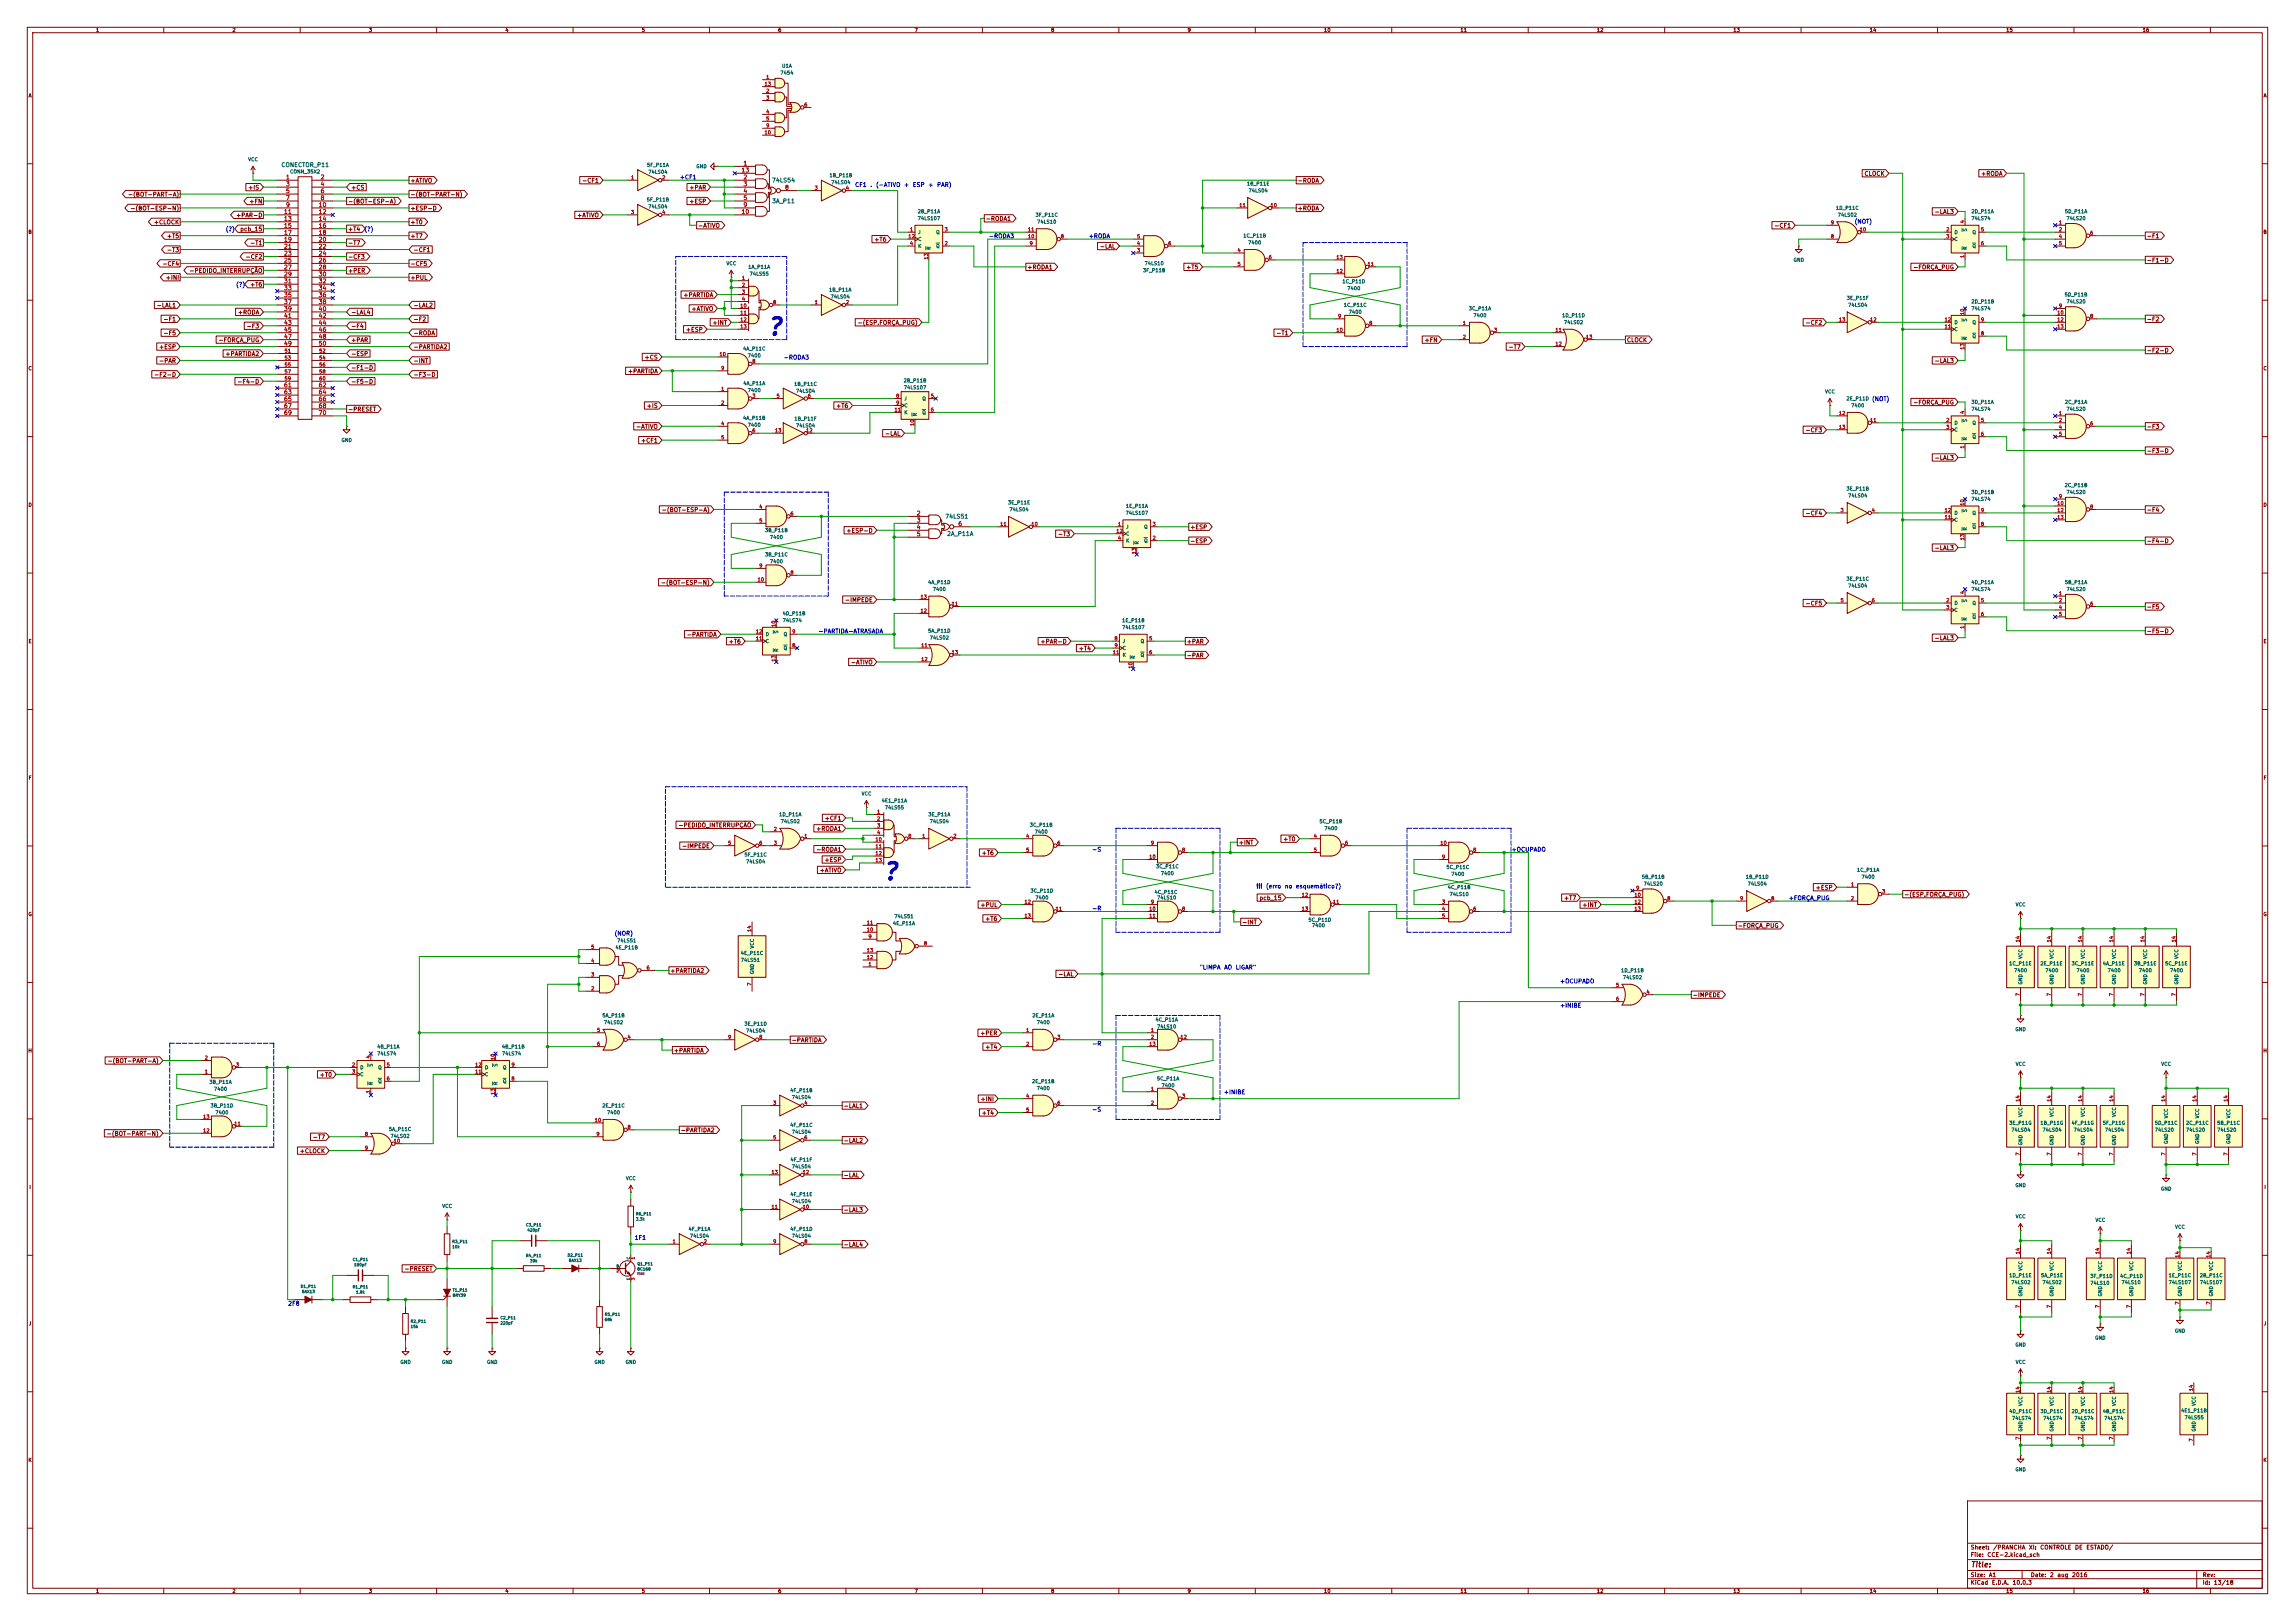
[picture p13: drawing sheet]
<svg xmlns="http://www.w3.org/2000/svg" width="841mm" height="594mm" viewBox="0 0 841 594" stroke-linecap="round" stroke-linejoin="round" font-family="sans-serif">
<defs><g id="words">
<g font-size="6" fill="#0000c2">
<text x="280.8" y="124.3">?</text>
<text x="323.2" y="323.9">?</text>
</g>
<text font-size="2" fill="#840000" x="722" y="574.8">Title:</text>
<g font-size="1.5" fill="#006464">
<text x="102.9" y="61.6">CONECTOR_P11</text>
<text x="282.7" y="67.2">74LS54</text>
<text x="282.8" y="74.8">3A_P11</text>
<text x="346.2" y="190.4">74LS51</text>
<text x="346.9" y="196.7">2A_P11A</text>
</g>
<g font-size="1.5" fill="#a90000">
<text x="271.5" y="63.5">13</text>
<text x="272.2" y="61">1</text>
<text x="104.6" y="66.1">1</text>
<text x="104.6" y="68.6">3</text>
<text x="104.6" y="71.1">5</text>
<text x="117.3" y="66.1">2</text>
<text x="117.3" y="68.6">4</text>
<text x="117.3" y="71.1">6</text>
<text x="272.2" y="66.1">2</text>
<text x="272.2" y="68.6">3</text>
<text x="272.2" y="71.1">4</text>
<text x="287.5" y="69.9">8</text>
<text x="104.6" y="73.7">7</text>
<text x="104.6" y="76.2">9</text>
<text x="116.6" y="76.2">10</text>
<text x="117.3" y="73.7">8</text>
<text x="272.2" y="73.7">5</text>
<text x="272.2" y="76.2">9</text>
<text x="103.9" y="78.8">11</text>
<text x="103.9" y="81.3">13</text>
<text x="103.9" y="83.8">15</text>
<text x="116.6" y="78.8">12</text>
<text x="116.6" y="81.3">14</text>
<text x="116.6" y="83.8">16</text>
<text x="271.5" y="78.8">10</text>
<text x="103.9" y="86.4">17</text>
<text x="103.9" y="88.9">19</text>
<text x="116.6" y="86.4">18</text>
<text x="116.6" y="88.9">20</text>
<text x="103.9" y="91.5">21</text>
<text x="103.9" y="94">23</text>
<text x="116.6" y="91.5">22</text>
<text x="116.6" y="94">24</text>
<text x="103.9" y="96.5">25</text>
<text x="103.9" y="99.1">27</text>
<text x="103.9" y="101.6">29</text>
<text x="116.6" y="96.5">26</text>
<text x="116.6" y="99.1">28</text>
<text x="116.6" y="101.6">30</text>
<text x="103.9" y="104.2">31</text>
<text x="103.9" y="106.7">33</text>
<text x="116.6" y="104.2">32</text>
<text x="116.6" y="106.7">34</text>
<text x="103.9" y="109.2">35</text>
<text x="103.9" y="111.8">37</text>
<text x="116.6" y="109.2">36</text>
<text x="116.6" y="111.8">38</text>
<text x="103.9" y="114.3">39</text>
<text x="103.9" y="116.9">41</text>
<text x="103.9" y="119.4">43</text>
<text x="116.6" y="114.3">40</text>
<text x="116.6" y="116.9">42</text>
<text x="116.6" y="119.4">44</text>
<text x="103.9" y="121.9">45</text>
<text x="103.9" y="124.5">47</text>
<text x="116.6" y="121.9">46</text>
<text x="116.6" y="124.5">48</text>
<text x="103.9" y="127">49</text>
<text x="116.6" y="127">50</text>
<text x="103.9" y="142.3">61</text>
<text x="116.6" y="142.3">62</text>
<text x="103.9" y="144.8">63</text>
<text x="103.9" y="147.3">65</text>
<text x="103.9" y="149.9">67</text>
<text x="116.6" y="144.8">64</text>
<text x="116.6" y="147.3">66</text>
<text x="116.6" y="149.9">68</text>
<text x="103.9" y="152.4">69</text>
<text x="116.6" y="152.4">70</text>
<text x="335.7" y="189.2">2</text>
<text x="335.7" y="191.8">3</text>
<text x="335.7" y="194.3">4</text>
<text x="335.7" y="196.9">5</text>
<text x="351" y="193.1">6</text>
</g>
<g font-size="1.5" fill="#840000">
<text x="683.1" y="64.8">CLOCK</text>
<text x="725.8" y="64.8">+RODA</text>
<text x="90.8" y="69.9">+IS</text>
<text x="128.5" y="69.9">+CS</text>
<text x="150.2" y="67.3">+ATIVO</text>
<text x="213.1" y="67.3">-CF1</text>
<text x="252.4" y="69.9">+PAR</text>
<text x="475.4" y="67.3">-RODA</text>
<text x="46.7" y="72.4">-(BOT-PART-A)</text>
<text x="47.6" y="77.5">-(BOT-ESP-N)</text>
<text x="91.2" y="74.9">+FN</text>
<text x="127.4" y="74.9">-(BOT-ESP-A)</text>
<text x="150.2" y="72.4">-(BOT-PART-N)</text>
<text x="150.2" y="77.5">+ESP-D</text>
<text x="252.4" y="74.9">+ESP</text>
<text x="475.4" y="77.5">+RODA</text>
<text x="56.2" y="82.6">+CLOCK</text>
<text x="86.3" y="80">+PAR-D</text>
<text x="150.2" y="82.6">+T0</text>
<text x="211.3" y="80">+ATIVO</text>
<text x="255.7" y="83.8">-ATIVO</text>
<text x="361.1" y="81.3">-RODA1</text>
<text x="650" y="83.8">-CF1</text>
<text x="708.8" y="78.7">-LAL3</text>
<text x="61" y="87.6">+T5</text>
<text x="87.9" y="85.1">pcb_15</text>
<text x="127.4" y="85.1">+T4</text>
<text x="150.2" y="87.6">+T7</text>
<text x="320.2" y="88.9">+T6</text>
<text x="786.5" y="87.6">-F1</text>
<text x="61" y="92.7">-T3</text>
<text x="89.8" y="95.3">-CF2</text>
<text x="91.5" y="90.2">-T1</text>
<text x="127.4" y="90.2">-T7</text>
<text x="127.4" y="95.3">-CF3</text>
<text x="151.4" y="92.7">-CF1</text>
<text x="402.9" y="91.4">-LAL</text>
<text x="59.3" y="97.8">-CF4</text>
<text x="69.2" y="100.3">-PEDIDO_INTERRUPÇÃO</text>
<text x="127.4" y="100.3">+PER</text>
<text x="150.2" y="97.8">-CF5</text>
<text x="376.3" y="99.1">+RODA1</text>
<text x="434.5" y="99.1">+T5</text>
<text x="700.9" y="99.1">-FORÇA_PUG</text>
<text x="786.5" y="96.5">-F1-D</text>
<text x="60.6" y="102.9">+INI</text>
<text x="91.5" y="105.4">+T6</text>
<text x="150.2" y="102.9">+PUL</text>
<text x="57.3" y="113">-LAL1</text>
<text x="151.4" y="113">-LAL2</text>
<text x="250.3" y="109.2">+PARTIDA</text>
<text x="59.7" y="118.1">-F1</text>
<text x="87" y="115.6">+RODA</text>
<text x="128.5" y="115.6">-LAL4</text>
<text x="151.4" y="118.1">-F2</text>
<text x="253.2" y="114.3">+ATIVO</text>
<text x="260.9" y="119.4">+INT</text>
<text x="314.1" y="119.4">-(ESP.FORÇA_PUG)</text>
<text x="661.4" y="119.4">-CF2</text>
<text x="786.5" y="118.1">-F2</text>
<text x="59.7" y="123.2">-F5</text>
<text x="79.9" y="125.7">-FORÇA_PUG</text>
<text x="90.2" y="120.7">-F3</text>
<text x="128.5" y="120.7">-F4</text>
<text x="128.5" y="125.7">+PAR</text>
<text x="151.4" y="123.2">-RODA</text>
<text x="251.2" y="121.9">+ESP</text>
<text x="467.5" y="123.2">-T1</text>
<text x="521.9" y="125.7">+FN</text>
<text x="596" y="125.7">CLOCK</text>
<text x="58.1" y="128.3">+ESP</text>
<text x="82.4" y="130.8">+PARTIDA2</text>
<text x="128.5" y="130.8">-ESP</text>
<text x="151.4" y="128.3">-PARTIDA2</text>
<text x="552.6" y="128.3">-T7</text>
<text x="786.5" y="129.5">-F2-D</text>
<text x="58.1" y="133.4">-PAR</text>
<text x="128.5" y="135.9">-F1-D</text>
<text x="151.4" y="133.4">-INT</text>
<text x="229.9" y="137.2">+PARTIDA</text>
<text x="236" y="132.1">+CS</text>
<text x="708.8" y="133.4">-LAL3</text>
<text x="56.3" y="138.4">-F2-D</text>
<text x="86.8" y="141">-F4-D</text>
<text x="128.5" y="141">-F5-D</text>
<text x="151.4" y="138.4">-F3-D</text>
<text x="236.8" y="149.9">+IS</text>
<text x="306.2" y="149.9">+T6</text>
<text x="700.9" y="148.6">-FORÇA_PUG</text>
<text x="127.4" y="151.1">-PRESET</text>
<text x="232.9" y="157.5">-ATIVO</text>
<text x="324.1" y="160">-LAL</text>
<text x="661.4" y="158.8">-CF3</text>
<text x="786.5" y="157.5">-F3</text>
<text x="234.7" y="162.6">+CF1</text>
<text x="786.5" y="166.4">-F3-D</text>
<text x="708.8" y="168.9">-LAL3</text>
<text x="242.3" y="188">-(BOT-ESP-A)</text>
<text x="661.4" y="189.2">-CF4</text>
<text x="786.5" y="188">-F4</text>
<text x="310" y="195.6">+ESP-D</text>
<text x="387.5" y="196.9">-T3</text>
<text x="436" y="194.3">+ESP</text>
<text x="436" y="199.4">-ESP</text>
<text x="708.8" y="201.9">-LAL3</text>
<text x="786.5" y="199.4">-F4-D</text>
<text x="242" y="214.6">-(BOT-ESP-N)</text>
<text x="309.5" y="221">-IMPEDE</text>
<text x="661.4" y="222.3">-CF5</text>
<text x="786.5" y="223.5">-F5</text>
<text x="251.5" y="233.7">-PARTIDA</text>
<text x="786.5" y="232.4">-F5-D</text>
<text x="266.9" y="236.2">+T6</text>
<text x="381.1" y="236.2">+PAR-D</text>
<text x="395.1" y="238.8">+T4</text>
<text x="434.7" y="236.2">+PAR</text>
<text x="708.8" y="235">-LAL3</text>
<text x="311.7" y="243.8">-ATIVO</text>
<text x="434.7" y="241.3">-PAR</text>
<text x="248.4" y="303.5">-PEDIDO_INTERRUPÇÃO</text>
<text x="298.9" y="304.8">+RODA1</text>
<text x="302" y="301">+CF1</text>
<text x="249.8" y="311.2">-IMPEDE</text>
<text x="453.8" y="309.9">+INT</text>
<text x="470.1" y="308.6">+T0</text>
<text x="298.9" y="312.4">-RODA1</text>
<text x="302" y="316.2">+ESP</text>
<text x="359.6" y="313.7">+T6</text>
<text x="300.2" y="320">+ATIVO</text>
<text x="665.2" y="326.4">+ESP</text>
<text x="697.6" y="328.9">-(ESP.FORÇA_PUG)</text>
<text x="359.1" y="332.7">+PUL</text>
<text x="461.4" y="330.2">pcb_15</text>
<text x="572.9" y="330.2">+T7</text>
<text x="579.7" y="332.7">+INT</text>
<text x="360.9" y="337.8">+T6</text>
<text x="455" y="339.1">-INT</text>
<text x="636.7" y="340.4">-FORÇA_PUG</text>
<text x="245.5" y="356.9">+PARTIDA2</text>
<text x="387.6" y="358.1">-LAL</text>
<text x="620.1" y="365.8">-IMPEDE</text>
<text x="289.9" y="382.3">-PARTIDA</text>
<text x="359" y="379.7">+PER</text>
<text x="39.2" y="389.9">-(BOT-PART-A)</text>
<text x="246.8" y="386.1">+PARTIDA</text>
<text x="360.9" y="384.8">+T4</text>
<text x="117" y="395">+T0</text>
<text x="309" y="406.4">-LAL1</text>
<text x="359.1" y="403.9">+INI</text>
<text x="359.6" y="408.9">+T4</text>
<text x="38.9" y="416.6">-(BOT-PART-N)</text>
<text x="114.5" y="417.8">-T7</text>
<text x="249.3" y="415.3">-PARTIDA2</text>
<text x="309" y="419.1">-LAL2</text>
<text x="109.7" y="422.9">+CLOCK</text>
<text x="309" y="431.8">-LAL</text>
<text x="309" y="444.5">-LAL3</text>
<text x="309" y="457.2">-LAL4</text>
<text x="148" y="466.1">-PRESET</text>
<text x="722" y="568.2">Sheet:</text>
<text x="730.2" y="568.2">/PRANCHA</text>
<text x="743.3" y="568.2">XI:</text>
<text x="747.5" y="568.2">CONTROLE</text>
<text x="760.2" y="568.2">DE</text>
<text x="764.4" y="568.2">ESTADO/</text>
<text x="722" y="570.9">File:</text>
<text x="728.1" y="570.9">CCE-2.kicad_sch</text>
<text x="722" y="581.1">KiCad</text>
<text x="722" y="578.3">Size:</text>
<text x="728.7" y="578.3">A1</text>
<text x="729.7" y="581.1">E.D.A.</text>
<text x="737.3" y="581.1">10.0.3</text>
<text x="744" y="578.3">Date:</text>
<text x="751" y="578.3">2</text>
<text x="753.7" y="578.3">aug</text>
<text x="759.1" y="578.3">2016</text>
<text x="807" y="578.3">Rev:</text>
<text x="807" y="581.1">Id:</text>
<text x="811.1" y="581.1">13/18</text>
</g>
<g font-size="1.5" fill="#0000c2">
<text x="248.9" y="66.1">+CF1</text>
<text x="313.2" y="68.9">CF1</text>
<text x="318.8" y="68.9">.</text>
<text x="320.8" y="68.9">(-ATIVO</text>
<text x="331.1" y="68.9">+</text>
<text x="334.3" y="68.9">ESP</text>
<text x="340" y="68.9">+</text>
<text x="343.2" y="68.9">PAR)</text>
<text x="679.4" y="82.3">(NOT)</text>
<text x="82.5" y="85.1">(?)</text>
<text x="133.3" y="85.1">(?)</text>
<text x="362.2" y="87.7">-RODA3</text>
<text x="398.8" y="87.7">+RODA</text>
<text x="86.4" y="105.4">(?)</text>
<text x="287" y="132.1">-RODA3</text>
<text x="685.8" y="147.3">(NOT)</text>
<text x="299.7" y="232.4">-PARTIDA-ATRASADA</text>
<text x="400" y="312.4">-S</text>
<text x="553.7" y="312.4">+OCUPADO</text>
<text x="460.2" y="325.9">!!!</text>
<text x="463.7" y="325.9">(erro</text>
<text x="470.6" y="325.9">no</text>
<text x="474.7" y="325.9">esquemático?)</text>
<text x="400" y="334">-R</text>
<text x="655.3" y="330.2">+FORÇA_PUG</text>
<text x="225" y="343.2">(NOR)</text>
<text x="439.4" y="355.6">&quot;LIMPA</text>
<text x="448.4" y="355.6">AO</text>
<text x="452.6" y="355.6">LIGAR&quot;</text>
<text x="571.5" y="360.7">+OCUPADO</text>
<text x="571.5" y="369.6">+INIBE</text>
<text x="400" y="383.6">-R</text>
<text x="448.3" y="401.3">+INIBE</text>
<text x="400" y="407.7">-S</text>
<text x="232.4" y="454.7">1F1</text>
<text x="105.4" y="478.8">2F8</text>
</g>
<g font-size="1.3" fill="#840000">
<text x="35" y="12">1</text>
<text x="85" y="12">2</text>
<text x="135" y="12">3</text>
<text x="185" y="12">4</text>
<text x="235" y="12">5</text>
<text x="285" y="12">6</text>
<text x="335" y="12">7</text>
<text x="385" y="12">8</text>
<text x="435" y="12">9</text>
<text x="485" y="12">10</text>
<text x="535" y="12">11</text>
<text x="585" y="12">12</text>
<text x="635" y="12">13</text>
<text x="685" y="12">14</text>
<text x="735" y="12">15</text>
<text x="785" y="12">16</text>
<text x="10.3" y="36">A</text>
<text x="829.3" y="36">A</text>
<text x="10.3" y="86">B</text>
<text x="829.2" y="86">B</text>
<text x="10.3" y="136">C</text>
<text x="829.2" y="136">C</text>
<text x="10.3" y="186">D</text>
<text x="829.2" y="186">D</text>
<text x="10.3" y="236">E</text>
<text x="829.3" y="236">E</text>
<text x="10.3" y="286">F</text>
<text x="829.3" y="286">F</text>
<text x="10.3" y="336">G</text>
<text x="829.2" y="336">G</text>
<text x="10.2" y="386">H</text>
<text x="829.2" y="386">H</text>
<text x="10.6" y="436">I</text>
<text x="829.6" y="436">I</text>
<text x="10.4" y="486">J</text>
<text x="829.4" y="486">J</text>
<text x="10.3" y="536">K</text>
<text x="829.2" y="536">K</text>
<text x="35" y="584">1</text>
<text x="85" y="584">2</text>
<text x="135" y="584">3</text>
<text x="185" y="584">4</text>
<text x="235" y="584">5</text>
<text x="285" y="584">6</text>
<text x="335" y="584">7</text>
<text x="385" y="584">8</text>
<text x="435" y="584">9</text>
<text x="485" y="584">10</text>
<text x="535" y="584">11</text>
<text x="585" y="584">12</text>
<text x="635" y="584">13</text>
<text x="685" y="584">14</text>
<text x="735" y="584">15</text>
<text x="785" y="584">16</text>
</g>
<g font-size="1.3" fill="#a90000">
<text x="280.6" y="29.2">1</text>
<text x="280" y="31.7">13</text>
<text x="280.6" y="34.3">2</text>
<text x="280.6" y="36.8">3</text>
<text x="280.6" y="41.9">4</text>
<text x="294.6" y="39.3">6</text>
<text x="280.6" y="44.4">5</text>
<text x="280.6" y="47">9</text>
<text x="280" y="49.5">10</text>
<text x="231.1" y="66">1</text>
<text x="242.5" y="66">2</text>
<text x="298.4" y="69.8">3</text>
<text x="309.8" y="69.8">4</text>
<text x="454" y="76.2">11</text>
<text x="465.4" y="76.2">10</text>
<text x="231.1" y="78.7">3</text>
<text x="242.5" y="78.7">4</text>
<text x="670.7" y="82.5">9</text>
<text x="720.1" y="82" transform="rotate(-90 720.1 82)">4</text>
<text x="754.3" y="82.5">1</text>
<text x="332.7" y="87.6">12</text>
<text x="333.3" y="85.1">1</text>
<text x="346" y="85.1">3</text>
<text x="376.5" y="87.6">10</text>
<text x="376.5" y="85.1">11</text>
<text x="388.5" y="87.6">8</text>
<text x="416.5" y="87.6">5</text>
<text x="670.7" y="87.6">8</text>
<text x="681.3" y="85.1">10</text>
<text x="713" y="85.1">2</text>
<text x="713" y="87.6">3</text>
<text x="725.7" y="85.1">5</text>
<text x="754.3" y="85.1">2</text>
<text x="754.3" y="87.6">4</text>
<text x="765.7" y="86.3">6</text>
<text x="333.3" y="90.1">4</text>
<text x="340.3" y="95.3" transform="rotate(-90 340.3 95.3)">13</text>
<text x="346" y="90.1">2</text>
<text x="377.1" y="90.1">9</text>
<text x="416.5" y="92.7">3</text>
<text x="416.5" y="90.1">4</text>
<text x="427.9" y="90.1">6</text>
<text x="453.3" y="92.7">4</text>
<text x="464.7" y="95.2">6</text>
<text x="489.5" y="95.2">13</text>
<text x="720.1" y="94.7" transform="rotate(-90 720.1 94.7)">1</text>
<text x="725.7" y="90.1">6</text>
<text x="754.3" y="90.1">5</text>
<text x="453.3" y="97.8">5</text>
<text x="489.5" y="100.3">12</text>
<text x="501" y="97.8">11</text>
<text x="271.7" y="102.8">1</text>
<text x="271.7" y="105.4">2</text>
<text x="271.7" y="107.9">3</text>
<text x="271.1" y="113">10</text>
<text x="271.7" y="110.5">4</text>
<text x="283.1" y="111.7">8</text>
<text x="298.4" y="111.7">1</text>
<text x="309.8" y="111.7">2</text>
<text x="754.3" y="113">9</text>
<text x="271.1" y="115.5">11</text>
<text x="271.1" y="118.1">12</text>
<text x="490.1" y="116.8">9</text>
<text x="501.6" y="119.4">8</text>
<text x="535.9" y="119.4">1</text>
<text x="673.7" y="118.1">13</text>
<text x="685.1" y="118.1">12</text>
<text x="712.4" y="118.1">12</text>
<text x="720.1" y="115.6" transform="rotate(-90 720.1 115.6)">10</text>
<text x="725.7" y="118.1">9</text>
<text x="753.7" y="115.5">10</text>
<text x="753.7" y="118.1">12</text>
<text x="765.7" y="116.8">8</text>
<text x="271.1" y="120.6">13</text>
<text x="489.5" y="121.9">10</text>
<text x="535.9" y="124.4">2</text>
<text x="547.3" y="121.9">3</text>
<text x="569.8" y="121.9">11</text>
<text x="581" y="124.4">13</text>
<text x="712.4" y="120.6">11</text>
<text x="725.7" y="123.2">8</text>
<text x="753.7" y="120.6">13</text>
<text x="104.1" y="129.5">51</text>
<text x="116.8" y="129.5">52</text>
<text x="263.5" y="130.8">10</text>
<text x="569.8" y="127">12</text>
<text x="720.1" y="128.3" transform="rotate(-90 720.1 128.3)">13</text>
<text x="104.1" y="132.1">53</text>
<text x="104.1" y="134.6">55</text>
<text x="104.1" y="137.1">57</text>
<text x="116.8" y="132.1">54</text>
<text x="116.8" y="134.6">56</text>
<text x="116.8" y="137.1">58</text>
<text x="264.1" y="135.9">9</text>
<text x="275.5" y="133.3">8</text>
<text x="104.1" y="139.7">59</text>
<text x="116.8" y="139.7">60</text>
<text x="264.1" y="143.5">1</text>
<text x="264.1" y="148.6">2</text>
<text x="275.5" y="146">3</text>
<text x="284.4" y="146">5</text>
<text x="295.8" y="146">6</text>
<text x="328.2" y="146">8</text>
<text x="328.2" y="148.6">9</text>
<text x="340.9" y="146">5</text>
<text x="327.6" y="151.1">11</text>
<text x="340.9" y="151.1">6</text>
<text x="673.7" y="152.4">12</text>
<text x="685.1" y="154.9">11</text>
<text x="713" y="154.9">2</text>
<text x="720.1" y="151.8" transform="rotate(-90 720.1 151.8)">4</text>
<text x="725.7" y="154.9">5</text>
<text x="754.3" y="152.4">1</text>
<text x="754.3" y="154.9">2</text>
<text x="264.1" y="156.2">4</text>
<text x="264.1" y="161.3">5</text>
<text x="275.5" y="158.7">6</text>
<text x="283.8" y="158.7">13</text>
<text x="295.2" y="158.7">12</text>
<text x="335.3" y="156.3" transform="rotate(-90 335.3 156.3)">10</text>
<text x="673.7" y="157.5">13</text>
<text x="713" y="157.5">3</text>
<text x="725.7" y="160">6</text>
<text x="754.3" y="157.5">4</text>
<text x="754.3" y="160">5</text>
<text x="765.7" y="156.2">6</text>
<text x="720.1" y="164.5" transform="rotate(-90 720.1 164.5)">1</text>
<text x="720.1" y="185.5" transform="rotate(-90 720.1 185.5)">10</text>
<text x="753.7" y="185.4">10</text>
<text x="754.3" y="182.9">9</text>
<text x="278.1" y="186.7">4</text>
<text x="278.1" y="191.7">5</text>
<text x="289.5" y="189.2">6</text>
<text x="674.3" y="187.9">3</text>
<text x="685.7" y="187.9">4</text>
<text x="712.4" y="190.5">11</text>
<text x="712.4" y="187.9">12</text>
<text x="725.7" y="187.9">9</text>
<text x="753.7" y="187.9">12</text>
<text x="753.7" y="190.5">13</text>
<text x="765.7" y="186.7">8</text>
<text x="366.4" y="193">11</text>
<text x="377.8" y="193">10</text>
<text x="408.9" y="195.6">12</text>
<text x="409.5" y="193">1</text>
<text x="422.2" y="193">3</text>
<text x="725.7" y="193">8</text>
<text x="409.5" y="198.1">4</text>
<text x="416.5" y="203.2" transform="rotate(-90 416.5 203.2)">13</text>
<text x="422.2" y="198.1">2</text>
<text x="720.1" y="198.2" transform="rotate(-90 720.1 198.2)">13</text>
<text x="278.1" y="208.3">9</text>
<text x="277.5" y="213.3">10</text>
<text x="289.5" y="210.8">8</text>
<text x="337.1" y="219.7">13</text>
<text x="674.3" y="221">5</text>
<text x="685.7" y="221">6</text>
<text x="713" y="221">2</text>
<text x="720.1" y="217.9" transform="rotate(-90 720.1 217.9)">4</text>
<text x="725.7" y="221">5</text>
<text x="754.3" y="218.4">1</text>
<text x="754.3" y="221">2</text>
<text x="337.1" y="224.8">12</text>
<text x="348.6" y="222.2">11</text>
<text x="713" y="223.5">3</text>
<text x="725.7" y="226">6</text>
<text x="754.3" y="223.5">4</text>
<text x="754.3" y="226">5</text>
<text x="765.7" y="222.2">6</text>
<text x="276.8" y="232.4">12</text>
<text x="284.5" y="229.9" transform="rotate(-90 284.5 229.9)">10</text>
<text x="290.1" y="232.4">9</text>
<text x="720.1" y="230.6" transform="rotate(-90 720.1 230.6)">1</text>
<text x="276.8" y="234.9">11</text>
<text x="290.1" y="237.5">8</text>
<text x="337.4" y="237.5">11</text>
<text x="408.2" y="234.9">8</text>
<text x="408.2" y="237.5">9</text>
<text x="420.9" y="234.9">5</text>
<text x="284.5" y="242.6" transform="rotate(-90 284.5 242.6)">13</text>
<text x="337.4" y="242.5">12</text>
<text x="348.6" y="240">13</text>
<text x="407.6" y="240">11</text>
<text x="415.3" y="245.2" transform="rotate(-90 415.3 245.2)">10</text>
<text x="420.9" y="240">6</text>
<text x="321.2" y="298.4">1</text>
<text x="283.4" y="304.8">2</text>
<text x="321.2" y="301">2</text>
<text x="321.2" y="303.5">3</text>
<text x="266.6" y="309.9">5</text>
<text x="278.1" y="309.9">6</text>
<text x="283.4" y="309.9">3</text>
<text x="294.6" y="307.3">1</text>
<text x="320.6" y="308.6">10</text>
<text x="320.6" y="311.1">11</text>
<text x="321.2" y="306">4</text>
<text x="332.7" y="307.3">8</text>
<text x="337.7" y="307.3">1</text>
<text x="349.2" y="307.3">2</text>
<text x="375.8" y="307.3">4</text>
<text x="387.3" y="309.9">6</text>
<text x="421.6" y="309.9">9</text>
<text x="481.3" y="307.3">4</text>
<text x="492.7" y="309.9">6</text>
<text x="527.6" y="309.9">10</text>
<text x="320.6" y="313.7">12</text>
<text x="320.6" y="316.2">13</text>
<text x="375.8" y="312.4">5</text>
<text x="421" y="314.9">10</text>
<text x="433" y="312.4">8</text>
<text x="481.3" y="312.4">5</text>
<text x="528.2" y="314.9">9</text>
<text x="539.7" y="312.4">8</text>
<text x="476.8" y="328.9">12</text>
<text x="598.8" y="328.9">10</text>
<text x="599.4" y="326.4">9</text>
<text x="678.1" y="325.1">1</text>
<text x="689.5" y="327.6">3</text>
<text x="375.2" y="331.4">12</text>
<text x="386.7" y="334">11</text>
<text x="421" y="334">10</text>
<text x="421.6" y="331.4">9</text>
<text x="433" y="334">8</text>
<text x="476.8" y="334">13</text>
<text x="488.3" y="331.4">11</text>
<text x="528.2" y="331.4">3</text>
<text x="528.2" y="334">4</text>
<text x="539.7" y="334">6</text>
<text x="598.8" y="331.4">12</text>
<text x="598.8" y="334">13</text>
<text x="610.8" y="330.2">8</text>
<text x="637.5" y="330.2">9</text>
<text x="648.9" y="330.2">8</text>
<text x="678.1" y="330.2">2</text>
<text x="275.6" y="341.7" transform="rotate(-90 275.6 341.7)">14</text>
<text x="317.5" y="341.6">10</text>
<text x="317.5" y="339.1">11</text>
<text x="375.2" y="336.5">13</text>
<text x="421" y="336.5">11</text>
<text x="528.2" y="336.5">5</text>
<text x="216.5" y="348">5</text>
<text x="318.1" y="344.1">9</text>
<text x="338.4" y="346.7">8</text>
<text x="740.4" y="345.5" transform="rotate(-90 740.4 345.5)">14</text>
<text x="751.8" y="345.5" transform="rotate(-90 751.8 345.5)">14</text>
<text x="763.2" y="345.5" transform="rotate(-90 763.2 345.5)">14</text>
<text x="774.7" y="345.5" transform="rotate(-90 774.7 345.5)">14</text>
<text x="786.1" y="345.5" transform="rotate(-90 786.1 345.5)">14</text>
<text x="797.5" y="345.5" transform="rotate(-90 797.5 345.5)">14</text>
<text x="216.5" y="353">4</text>
<text x="317.5" y="351.8">12</text>
<text x="317.5" y="349.2">13</text>
<text x="216.5" y="358.1">3</text>
<text x="236.8" y="355.6">6</text>
<text x="318.1" y="354.3">1</text>
<text x="216.5" y="363.2">2</text>
<text x="275.6" y="361.4" transform="rotate(-90 275.6 361.4)">7</text>
<text x="592" y="361.9">5</text>
<text x="603.2" y="364.5">4</text>
<text x="740.4" y="365.2" transform="rotate(-90 740.4 365.2)">7</text>
<text x="751.8" y="365.2" transform="rotate(-90 751.8 365.2)">7</text>
<text x="763.2" y="365.2" transform="rotate(-90 763.2 365.2)">7</text>
<text x="774.7" y="365.2" transform="rotate(-90 774.7 365.2)">7</text>
<text x="786.1" y="365.2" transform="rotate(-90 786.1 365.2)">7</text>
<text x="797.5" y="365.2" transform="rotate(-90 797.5 365.2)">7</text>
<text x="592" y="367">6</text>
<text x="218.6" y="378.4">5</text>
<text x="218.6" y="383.5">6</text>
<text x="229.8" y="381">4</text>
<text x="266.6" y="381">9</text>
<text x="278.1" y="381">8</text>
<text x="375.8" y="378.4">1</text>
<text x="375.8" y="383.5">2</text>
<text x="387.3" y="381">3</text>
<text x="421" y="383.5">13</text>
<text x="421.6" y="378.4">1</text>
<text x="421.6" y="381">2</text>
<text x="432.4" y="381">12</text>
<text x="74.9" y="388.6">2</text>
<text x="135.9" y="388.1" transform="rotate(-90 135.9 388.1)">4</text>
<text x="181.6" y="388.7" transform="rotate(-90 181.6 388.7)">10</text>
<text x="74.9" y="393.7">1</text>
<text x="86.3" y="391.1">3</text>
<text x="128.8" y="391.1">2</text>
<text x="128.8" y="393.7">3</text>
<text x="141.5" y="391.1">5</text>
<text x="173.9" y="393.7">11</text>
<text x="173.9" y="391.1">12</text>
<text x="187.3" y="391.1">9</text>
<text x="135.9" y="400.8" transform="rotate(-90 135.9 400.8)">1</text>
<text x="141.5" y="396.2">6</text>
<text x="181.6" y="401.4" transform="rotate(-90 181.6 401.4)">13</text>
<text x="187.3" y="396.2">8</text>
<text x="421.6" y="400">1</text>
<text x="283.1" y="405.1">3</text>
<text x="294.6" y="405.1">4</text>
<text x="375.8" y="402.6">4</text>
<text x="375.8" y="407.6">5</text>
<text x="387.3" y="405.1">6</text>
<text x="421.6" y="405.1">2</text>
<text x="433" y="402.6">3</text>
<text x="740.4" y="403.9" transform="rotate(-90 740.4 403.9)">14</text>
<text x="751.8" y="403.9" transform="rotate(-90 751.8 403.9)">14</text>
<text x="763.2" y="403.9" transform="rotate(-90 763.2 403.9)">14</text>
<text x="774.7" y="403.9" transform="rotate(-90 774.7 403.9)">14</text>
<text x="793.7" y="403.9" transform="rotate(-90 793.7 403.9)">14</text>
<text x="805.2" y="403.9" transform="rotate(-90 805.2 403.9)">14</text>
<text x="816.6" y="403.9" transform="rotate(-90 816.6 403.9)">14</text>
<text x="74.3" y="410.2">13</text>
<text x="85.7" y="412.7">11</text>
<text x="217.8" y="411.5">10</text>
<text x="229.8" y="414">8</text>
<text x="74.3" y="415.3">12</text>
<text x="133.5" y="416.5">8</text>
<text x="144.1" y="419.1">10</text>
<text x="218.4" y="416.5">9</text>
<text x="283.1" y="417.8">5</text>
<text x="294.6" y="417.8">6</text>
<text x="133.5" y="421.6">9</text>
<text x="740.4" y="423.6" transform="rotate(-90 740.4 423.6)">7</text>
<text x="751.8" y="423.6" transform="rotate(-90 751.8 423.6)">7</text>
<text x="763.2" y="423.6" transform="rotate(-90 763.2 423.6)">7</text>
<text x="774.7" y="423.6" transform="rotate(-90 774.7 423.6)">7</text>
<text x="793.7" y="423.6" transform="rotate(-90 793.7 423.6)">7</text>
<text x="805.2" y="423.6" transform="rotate(-90 805.2 423.6)">7</text>
<text x="816.6" y="423.6" transform="rotate(-90 816.6 423.6)">7</text>
<text x="282.5" y="430.5">13</text>
<text x="294" y="430.5">12</text>
<text x="282.5" y="443.2">11</text>
<text x="294" y="443.2">10</text>
<text x="246.3" y="455.9">1</text>
<text x="257.7" y="455.9">2</text>
<text x="283.1" y="455.9">9</text>
<text x="294.6" y="455.9">8</text>
<text x="740.4" y="459.8" transform="rotate(-90 740.4 459.8)">14</text>
<text x="751.8" y="459.8" transform="rotate(-90 751.8 459.8)">14</text>
<text x="769.6" y="459.8" transform="rotate(-90 769.6 459.8)">14</text>
<text x="781" y="459.8" transform="rotate(-90 781 459.8)">14</text>
<text x="798.8" y="461.1" transform="rotate(-90 798.8 461.1)">14</text>
<text x="810.2" y="461.1" transform="rotate(-90 810.2 461.1)">14</text>
<text x="740.4" y="479.5" transform="rotate(-90 740.4 479.5)">7</text>
<text x="751.8" y="479.5" transform="rotate(-90 751.8 479.5)">7</text>
<text x="769.6" y="479.5" transform="rotate(-90 769.6 479.5)">7</text>
<text x="781" y="479.5" transform="rotate(-90 781 479.5)">7</text>
<text x="798.8" y="478.2" transform="rotate(-90 798.8 478.2)">7</text>
<text x="810.2" y="478.2" transform="rotate(-90 810.2 478.2)">7</text>
<text x="803.9" y="509.9" transform="rotate(-90 803.9 509.9)">14</text>
<text x="740.4" y="510.6" transform="rotate(-90 740.4 510.6)">14</text>
<text x="751.8" y="510.6" transform="rotate(-90 751.8 510.6)">14</text>
<text x="763.2" y="510.6" transform="rotate(-90 763.2 510.6)">14</text>
<text x="774.7" y="510.6" transform="rotate(-90 774.7 510.6)">14</text>
<text x="740.4" y="527.8" transform="rotate(-90 740.4 527.8)">7</text>
<text x="751.8" y="527.8" transform="rotate(-90 751.8 527.8)">7</text>
<text x="763.2" y="527.8" transform="rotate(-90 763.2 527.8)">7</text>
<text x="774.7" y="527.8" transform="rotate(-90 774.7 527.8)">7</text>
<text x="803.9" y="528.4" transform="rotate(-90 803.9 528.4)">7</text>
</g>
<g font-size="1.3" fill="#006464">
<text x="285.8" y="27.6">7454</text>
<text x="286.4" y="25.1">U1A</text>
<text x="90.8" y="59.4">VCC</text>
<text x="106.1" y="63.9">CONN_35X2</text>
<text x="236.9" y="61.4">5F_P11A</text>
<text x="237.4" y="64">74LS04</text>
<text x="255" y="61.9">GND</text>
<text x="303.8" y="65.2">1B_P11B</text>
<text x="304.5" y="67.8">74LS04</text>
<text x="456.8" y="68.3">1B_P11E</text>
<text x="457.4" y="70.8">74LS04</text>
<text x="236.8" y="74.1">5F_P11B</text>
<text x="237.4" y="76.7">74LS04</text>
<text x="672.6" y="77.2">1D_P11C</text>
<text x="336.1" y="81">74LS107</text>
<text x="336.1" y="78.4">2B_P11A</text>
<text x="379.3" y="79.7">3F_P11C</text>
<text x="379.9" y="82.3">74LS10</text>
<text x="673.3" y="79.7">74LS02</text>
<text x="722.2" y="78.4">2D_P11A</text>
<text x="722.2" y="81">74LS74</text>
<text x="756.5" y="78.4">5D_P11A</text>
<text x="757.1" y="81">74LS20</text>
<text x="336.3" y="86.1">J</text>
<text x="336.3" y="88.6">C</text>
<text x="342.9" y="86.1">Q</text>
<text x="455.4" y="87.3">1C_P11B</text>
<text x="457.2" y="89.9">7400</text>
<text x="716" y="86.1">D</text>
<text x="716" y="88.6">C</text>
<text x="721.1" y="85" transform="rotate(-90 721.1 85)">S</text>
<text x="722.6" y="86.1">Q</text>
<text x="336.3" y="91.1">K</text>
<text x="341.3" y="91.7" transform="rotate(-90 341.3 91.7)">R</text>
<text x="342.9" y="91.1">Q</text>
<text x="721.1" y="91.7" transform="rotate(-90 721.1 91.7)">R</text>
<text x="722.6" y="91.1">Q</text>
<text x="266.1" y="97.5">VCC</text>
<text x="274" y="98.8">1A_P11A</text>
<text x="274.5" y="101.3">74LS55</text>
<text x="418.7" y="100">3F_P11B</text>
<text x="419.3" y="97.5">74LS10</text>
<text x="657.1" y="96.2">GND</text>
<text x="303.6" y="107.1">1B_P11A</text>
<text x="491.8" y="104.1">1C_P11D</text>
<text x="493.5" y="106.6">7400</text>
<text x="304.2" y="109.7">74LS04</text>
<text x="492.3" y="112.7">1C_P11C</text>
<text x="676.6" y="110.2">3E_P11F</text>
<text x="677.1" y="112.7">74LS04</text>
<text x="722.2" y="111.5">2D_P11B</text>
<text x="756.4" y="108.9">5D_P11B</text>
<text x="757.1" y="111.5">74LS20</text>
<text x="494" y="115.3">7400</text>
<text x="538.1" y="114">3C_P11A</text>
<text x="539.8" y="116.5">7400</text>
<text x="572.3" y="116.5">1D_P11D</text>
<text x="572.9" y="119.1">74LS02</text>
<text x="716" y="119.1">D</text>
<text x="721.1" y="118" transform="rotate(-90 721.1 118)">S</text>
<text x="722.2" y="114">74LS74</text>
<text x="722.6" y="119.1">Q</text>
<text x="716" y="121.6">C</text>
<text x="721.1" y="124.7" transform="rotate(-90 721.1 124.7)">R</text>
<text x="722.6" y="124.2">Q</text>
<text x="272.1" y="128.7">4A_P11C</text>
<text x="273.8" y="131.3">7400</text>
<text x="272.2" y="141.4">4A_P11A</text>
<text x="273.8" y="144">7400</text>
<text x="290.8" y="141.7">1B_P11C</text>
<text x="331" y="140.4">2B_P11B</text>
<text x="331" y="143">74LS107</text>
<text x="291.5" y="144.2">74LS04</text>
<text x="331.2" y="147">J</text>
<text x="331.2" y="149.6">C</text>
<text x="337.8" y="147">Q</text>
<text x="668.6" y="144.5">VCC</text>
<text x="676.5" y="147">2E_P11D</text>
<text x="678.2" y="149.6">7400</text>
<text x="722.2" y="148.3">3D_P11A</text>
<text x="756.5" y="148.3">2C_P11A</text>
<text x="272.1" y="154.1">4A_P11B</text>
<text x="290.9" y="154.4">1B_P11F</text>
<text x="331.2" y="152.1">K</text>
<text x="336.3" y="152.7" transform="rotate(-90 336.3 152.7)">R</text>
<text x="337.8" y="152.1">Q</text>
<text x="716" y="155.9">D</text>
<text x="721.1" y="154.8" transform="rotate(-90 721.1 154.8)">S</text>
<text x="722.2" y="150.8">74LS74</text>
<text x="722.6" y="155.9">Q</text>
<text x="757.1" y="150.8">74LS20</text>
<text x="273.8" y="156.7">7400</text>
<text x="291.5" y="156.9">74LS04</text>
<text x="716" y="158.5">C</text>
<text x="721.1" y="161.5" transform="rotate(-90 721.1 161.5)">R</text>
<text x="722.6" y="161">Q</text>
<text x="125" y="162.3">GND</text>
<text x="756.4" y="178.8">2C_P11B</text>
<text x="369.2" y="185.1">3E_P11E</text>
<text x="676.5" y="180">3E_P11B</text>
<text x="677.1" y="182.6">74LS04</text>
<text x="722.2" y="181.3">3D_P11B</text>
<text x="722.2" y="183.9">74LS74</text>
<text x="757.1" y="181.3">74LS20</text>
<text x="369.7" y="187.7">74LS04</text>
<text x="412.3" y="188.9">74LS107</text>
<text x="412.4" y="186.4">1E_P11A</text>
<text x="716" y="191.5">C</text>
<text x="716" y="188.9">D</text>
<text x="721.1" y="187.8" transform="rotate(-90 721.1 187.8)">S</text>
<text x="722.6" y="188.9">Q</text>
<text x="280.2" y="195.3">3B_P11B</text>
<text x="282" y="197.8">7400</text>
<text x="412.5" y="194">J</text>
<text x="412.5" y="196.6">C</text>
<text x="419.1" y="194">Q</text>
<text x="721.1" y="194.6" transform="rotate(-90 721.1 194.6)">R</text>
<text x="722.6" y="194">Q</text>
<text x="412.5" y="199.1">K</text>
<text x="417.5" y="199.6" transform="rotate(-90 417.5 199.6)">R</text>
<text x="419.1" y="199.1">Q</text>
<text x="280.2" y="204.2">3B_P11C</text>
<text x="282" y="206.7">7400</text>
<text x="339.9" y="214.3">4A_P11D</text>
<text x="676.5" y="213.1">3E_P11C</text>
<text x="677.1" y="215.6">74LS04</text>
<text x="722.2" y="214.3">4D_P11A</text>
<text x="756.5" y="214.3">5B_P11A</text>
<text x="341.6" y="216.9">7400</text>
<text x="716" y="222">D</text>
<text x="721.1" y="220.9" transform="rotate(-90 721.1 220.9)">S</text>
<text x="722.2" y="216.9">74LS74</text>
<text x="722.6" y="222">Q</text>
<text x="757.1" y="216.9">74LS20</text>
<text x="286.6" y="225.8">4D_P11B</text>
<text x="716" y="224.5">C</text>
<text x="721.1" y="227.6" transform="rotate(-90 721.1 227.6)">R</text>
<text x="722.6" y="227">Q</text>
<text x="280.4" y="233.4">D</text>
<text x="285.5" y="232.3" transform="rotate(-90 285.5 232.3)">S</text>
<text x="286.6" y="228.3">74LS74</text>
<text x="287" y="233.4">Q</text>
<text x="340" y="232.1">5A_P11D</text>
<text x="411" y="228.3">1E_P11B</text>
<text x="411" y="230.8">74LS107</text>
<text x="280.4" y="235.9">C</text>
<text x="285.5" y="239" transform="rotate(-90 285.5 239)">R</text>
<text x="287" y="238.5">Q</text>
<text x="340.5" y="234.7">74LS02</text>
<text x="411.2" y="235.9">J</text>
<text x="411.2" y="238.5">C</text>
<text x="417.8" y="235.9">Q</text>
<text x="411.2" y="241">K</text>
<text x="416.3" y="241.6" transform="rotate(-90 416.3 241.6)">R</text>
<text x="417.8" y="241">Q</text>
<text x="315.6" y="291.8">VCC</text>
<text x="285.3" y="299.4">1D_P11A</text>
<text x="322.9" y="294.3">4E1_P11A</text>
<text x="324.1" y="296.9">74LS55</text>
<text x="340" y="299.4">3E_P11A</text>
<text x="285.9" y="302">74LS02</text>
<text x="340.5" y="302">74LS04</text>
<text x="377.2" y="303.2">3C_P11B</text>
<text x="379" y="305.8">7400</text>
<text x="483.4" y="302">5C_P11B</text>
<text x="485.2" y="304.5">7400</text>
<text x="272.6" y="314.2">5F_P11C</text>
<text x="273.2" y="316.7">74LS04</text>
<text x="423.4" y="318.5">3C_P11C</text>
<text x="425.2" y="321">7400</text>
<text x="529.9" y="318.7">5C_P11C</text>
<text x="531.6" y="321.3">7400</text>
<text x="601.5" y="322.3">5B_P11B</text>
<text x="639.6" y="322.3">1B_P11D</text>
<text x="680.3" y="319.7">1C_P11A</text>
<text x="682" y="322.3">7400</text>
<text x="377.5" y="327.4">3C_P11D</text>
<text x="379.2" y="329.9">7400</text>
<text x="422.9" y="327.9">4C_P11C</text>
<text x="423.8" y="329.9">74LS10</text>
<text x="530.4" y="326.1">4C_P11B</text>
<text x="531" y="328.6">74LS10</text>
<text x="602.1" y="324.8">74LS20</text>
<text x="640.3" y="324.8">74LS04</text>
<text x="738.5" y="332.4">VCC</text>
<text x="327.1" y="339.3">4E_P11A</text>
<text x="327.6" y="336.8">74LS51</text>
<text x="479.3" y="338">5C_P11D</text>
<text x="480.6" y="340.1">7400</text>
<text x="226" y="345.6">74LS51</text>
<text x="276.6" y="347.7" transform="rotate(-90 276.6 347.7)">VCC</text>
<text x="225.4" y="348.2">4E_P11B</text>
<text x="271.3" y="350.2">4E_P11C</text>
<text x="271.3" y="352.8">74LS51</text>
<text x="741.4" y="351.6" transform="rotate(-90 741.4 351.6)">VCC</text>
<text x="752.8" y="351.6" transform="rotate(-90 752.8 351.6)">VCC</text>
<text x="764.2" y="351.6" transform="rotate(-90 764.2 351.6)">VCC</text>
<text x="775.7" y="351.6" transform="rotate(-90 775.7 351.6)">VCC</text>
<text x="787.1" y="351.6" transform="rotate(-90 787.1 351.6)">VCC</text>
<text x="798.5" y="351.6" transform="rotate(-90 798.5 351.6)">VCC</text>
<text x="276.6" y="357.1" transform="rotate(-90 276.6 357.1)">GND</text>
<text x="593.9" y="356.6">1D_P11B</text>
<text x="594.5" y="359.1">74LS02</text>
<text x="736.1" y="354">1C_P11E</text>
<text x="737.9" y="356.6">7400</text>
<text x="747.5" y="354">2E_P11E</text>
<text x="749.3" y="356.6">7400</text>
<text x="759" y="354">3C_P11E</text>
<text x="760.7" y="356.6">7400</text>
<text x="770.4" y="354">4A_P11E</text>
<text x="772.2" y="356.6">7400</text>
<text x="781.8" y="354">3B_P11E</text>
<text x="783.6" y="356.6">7400</text>
<text x="793.3" y="354">5C_P11E</text>
<text x="795" y="356.6">7400</text>
<text x="741.4" y="360.9" transform="rotate(-90 741.4 360.9)">GND</text>
<text x="752.8" y="360.9" transform="rotate(-90 752.8 360.9)">GND</text>
<text x="764.2" y="360.9" transform="rotate(-90 764.2 360.9)">GND</text>
<text x="775.7" y="360.9" transform="rotate(-90 775.7 360.9)">GND</text>
<text x="787.1" y="360.9" transform="rotate(-90 787.1 360.9)">GND</text>
<text x="798.5" y="360.9" transform="rotate(-90 798.5 360.9)">GND</text>
<text x="220.6" y="373.1">5A_P11B</text>
<text x="221.2" y="375.6">74LS02</text>
<text x="272.6" y="376.1">3E_P11D</text>
<text x="378.1" y="373.1">2E_P11A</text>
<text x="379.7" y="375.6">7400</text>
<text x="423.3" y="374.6">4C_P11A</text>
<text x="423.8" y="377.1">74LS10</text>
<text x="273.2" y="378.7">74LS04</text>
<text x="738.4" y="378.2">GND</text>
<text x="138" y="384.5">4B_P11A</text>
<text x="138" y="387.1">74LS74</text>
<text x="183.8" y="384.5">4B_P11B</text>
<text x="183.8" y="387.1">74LS74</text>
<text x="131.8" y="392.1">D</text>
<text x="131.8" y="394.7">C</text>
<text x="136.9" y="391" transform="rotate(-90 136.9 391)">S</text>
<text x="138.4" y="392.1">Q</text>
<text x="177.5" y="394.7">C</text>
<text x="177.5" y="392.1">D</text>
<text x="182.6" y="391" transform="rotate(-90 182.6 391)">S</text>
<text x="184.1" y="392.1">Q</text>
<text x="738.5" y="390.9">VCC</text>
<text x="791.8" y="390.9">VCC</text>
<text x="76.6" y="397.5">3B_P11A</text>
<text x="78.3" y="400">7400</text>
<text x="136.9" y="397.8" transform="rotate(-90 136.9 397.8)">R</text>
<text x="138.4" y="397.2">Q</text>
<text x="182.6" y="397.8" transform="rotate(-90 182.6 397.8)">R</text>
<text x="184.1" y="397.2">Q</text>
<text x="289.4" y="400.5">4F_P11B</text>
<text x="378" y="397.2">2E_P11B</text>
<text x="379.7" y="399.8">7400</text>
<text x="423.8" y="396.2">5C_P11A</text>
<text x="425.5" y="398.7">7400</text>
<text x="77" y="406.1">3B_P11D</text>
<text x="220.5" y="406.1">2E_P11C</text>
<text x="290" y="403.1">74LS04</text>
<text x="78.8" y="408.6">7400</text>
<text x="222.3" y="408.6">7400</text>
<text x="289.4" y="413.2">4F_P11C</text>
<text x="736.1" y="412.5">3E_P11G</text>
<text x="741.4" y="409.5" transform="rotate(-90 741.4 409.5)">VCC</text>
<text x="747.5" y="412.5">1B_P11G</text>
<text x="752.8" y="409.5" transform="rotate(-90 752.8 409.5)">VCC</text>
<text x="759" y="412.5">4F_P11G</text>
<text x="764.2" y="409.5" transform="rotate(-90 764.2 409.5)">VCC</text>
<text x="770.4" y="412.5">5F_P11G</text>
<text x="775.7" y="409.5" transform="rotate(-90 775.7 409.5)">VCC</text>
<text x="789.4" y="412.5">5D_P11C</text>
<text x="794.7" y="410" transform="rotate(-90 794.7 410)">VCC</text>
<text x="800.9" y="412.5">2C_P11C</text>
<text x="806.2" y="410" transform="rotate(-90 806.2 410)">VCC</text>
<text x="812.3" y="412.5">5B_P11C</text>
<text x="817.6" y="410" transform="rotate(-90 817.6 410)">VCC</text>
<text x="142.3" y="414.7">5A_P11C</text>
<text x="142.9" y="417.3">74LS02</text>
<text x="290" y="415.8">74LS04</text>
<text x="736.9" y="415">74LS04</text>
<text x="741.4" y="419.9" transform="rotate(-90 741.4 419.9)">GND</text>
<text x="748.3" y="415">74LS04</text>
<text x="752.8" y="419.9" transform="rotate(-90 752.8 419.9)">GND</text>
<text x="759.7" y="415">74LS04</text>
<text x="764.2" y="419.9" transform="rotate(-90 764.2 419.9)">GND</text>
<text x="771.2" y="415">74LS04</text>
<text x="775.7" y="419.9" transform="rotate(-90 775.7 419.9)">GND</text>
<text x="789.4" y="415">74LS20</text>
<text x="794.7" y="419.4" transform="rotate(-90 794.7 419.4)">GND</text>
<text x="800.9" y="415">74LS20</text>
<text x="806.2" y="419.4" transform="rotate(-90 806.2 419.4)">GND</text>
<text x="812.3" y="415">74LS20</text>
<text x="817.6" y="419.4" transform="rotate(-90 817.6 419.4)">GND</text>
<text x="289.5" y="425.9">4F_P11F</text>
<text x="290" y="428.5">74LS04</text>
<text x="229.2" y="432.8">VCC</text>
<text x="738.4" y="435.3">GND</text>
<text x="791.7" y="436.6">GND</text>
<text x="161.9" y="442.9">VCC</text>
<text x="289.5" y="438.6">4F_P11E</text>
<text x="290" y="441.2">74LS04</text>
<text x="738.5" y="446.7">VCC</text>
<text x="767.7" y="448">VCC</text>
<text x="252.2" y="451.3">4F_P11A</text>
<text x="252.6" y="453.9">74LS04</text>
<text x="289.4" y="451.3">4F_P11D</text>
<text x="290" y="453.9">74LS04</text>
<text x="796.9" y="450.6">VCC</text>
<text x="741.4" y="465.9" transform="rotate(-90 741.4 465.9)">VCC</text>
<text x="752.8" y="465.9" transform="rotate(-90 752.8 465.9)">VCC</text>
<text x="770.6" y="465.9" transform="rotate(-90 770.6 465.9)">VCC</text>
<text x="782" y="465.9" transform="rotate(-90 782 465.9)">VCC</text>
<text x="799.8" y="465.9" transform="rotate(-90 799.8 465.9)">VCC</text>
<text x="811.2" y="465.9" transform="rotate(-90 811.2 465.9)">VCC</text>
<text x="736.1" y="468.3">1D_P11E</text>
<text x="736.9" y="470.9">74LS02</text>
<text x="747.8" y="468.3">5A_P11E</text>
<text x="748.3" y="470.9">74LS02</text>
<text x="765.8" y="468.6">3F_P11D</text>
<text x="765.8" y="471.1">74LS10</text>
<text x="776.7" y="468.6">4C_P11D</text>
<text x="777.2" y="470.9">74LS10</text>
<text x="794.5" y="468.3">1E_P11C</text>
<text x="794.5" y="470.9">74LS107</text>
<text x="806" y="468.3">2B_P11C</text>
<text x="806" y="470.9">74LS107</text>
<text x="741.4" y="475.2" transform="rotate(-90 741.4 475.2)">GND</text>
<text x="752.8" y="475.2" transform="rotate(-90 752.8 475.2)">GND</text>
<text x="770.6" y="475.2" transform="rotate(-90 770.6 475.2)">GND</text>
<text x="782" y="475.2" transform="rotate(-90 782 475.2)">GND</text>
<text x="799.8" y="475.2" transform="rotate(-90 799.8 475.2)">GND</text>
<text x="811.2" y="475.2" transform="rotate(-90 811.2 475.2)">GND</text>
<text x="767.6" y="491.2">GND</text>
<text x="796.8" y="488.7">GND</text>
<text x="738.4" y="493.7">GND</text>
<text x="146.6" y="500.1">GND</text>
<text x="161.8" y="500.1">GND</text>
<text x="178.3" y="500.1">GND</text>
<text x="217.7" y="500.1">GND</text>
<text x="229.1" y="500.1">GND</text>
<text x="738.5" y="500.1">VCC</text>
<text x="741.4" y="515.4" transform="rotate(-90 741.4 515.4)">VCC</text>
<text x="752.8" y="515.4" transform="rotate(-90 752.8 515.4)">VCC</text>
<text x="764.2" y="515.4" transform="rotate(-90 764.2 515.4)">VCC</text>
<text x="775.7" y="515.4" transform="rotate(-90 775.7 515.4)">VCC</text>
<text x="804.9" y="515.4" transform="rotate(-90 804.9 515.4)">VCC</text>
<text x="736.1" y="518.1">4D_P11C</text>
<text x="737.1" y="520.7">74LS74</text>
<text x="747.5" y="518.1">3D_P11C</text>
<text x="748.5" y="520.7">74LS74</text>
<text x="759" y="518.1">2D_P11C</text>
<text x="760" y="520.7">74LS74</text>
<text x="770.4" y="518.1">4B_P11C</text>
<text x="770.9" y="520.7">74LS74</text>
<text x="799.1" y="517.9">4E1_P11B</text>
<text x="800.4" y="520.4">74LS55</text>
<text x="741.4" y="524.8" transform="rotate(-90 741.4 524.8)">GND</text>
<text x="752.8" y="524.8" transform="rotate(-90 752.8 524.8)">GND</text>
<text x="764.2" y="524.8" transform="rotate(-90 764.2 524.8)">GND</text>
<text x="775.7" y="524.8" transform="rotate(-90 775.7 524.8)">GND</text>
<text x="804.9" y="524.8" transform="rotate(-90 804.9 524.8)">GND</text>
<text x="738.4" y="539.5">GND</text>
</g>
<g font-size="1" fill="#006464">
<text x="192.6" y="449.6">C3_P11</text>
<text x="232.9" y="445.6">R6_P11</text>
<text x="232.9" y="447.5">3,3k</text>
<text x="165.6" y="455.7">R3_P11</text>
<text x="193.1" y="451.6">420pF</text>
<text x="165.6" y="457.7">10k</text>
<text x="192.6" y="460.9">R4_P11</text>
<text x="207.8" y="460.7">D2_P11</text>
<text x="231.1" y="461.6" transform="rotate(-90 231.1 461.6)">C</text>
<text x="129.1" y="462.3">C1_P11</text>
<text x="129.6" y="464.3">180pF</text>
<text x="194.1" y="462.8">39k</text>
<text x="208.3" y="462.7">BAX13</text>
<text x="225.7" y="464.7">B</text>
<text x="233.4" y="463.9">Q1_P11</text>
<text x="233.4" y="465.8">BC168</text>
<text x="110" y="472.1">D1_P11</text>
<text x="129.1" y="472.3">R1_P11</text>
<text x="165.7" y="473.5">T1_P11</text>
<text x="231.1" y="469.2" transform="rotate(-90 231.1 469.2)">E</text>
<text x="110.5" y="474.1">BAX13</text>
<text x="130.3" y="474.3">1,8k</text>
<text x="165.7" y="475.5">BRY39</text>
<text x="150.4" y="485">R2_P11</text>
<text x="183.2" y="483.7">C2_P11</text>
<text x="183.2" y="485.6">220pF</text>
<text x="221.5" y="482.4">R5_P11</text>
<text x="221.5" y="484.3">68k</text>
<text x="150.4" y="486.9">15k</text>
</g>
<g font-size="1" fill="#a90000">
<text x="232.8" y="461.6" transform="rotate(-90 232.8 461.6)">1</text>
<text x="225.8" y="466.4">2</text>
<text x="232.8" y="469.2" transform="rotate(-90 232.8 469.2)">3</text>
</g>
<text font-size=".7" fill="#840084" x="233.4" y="467.3">TO92</text>
</g></defs>
<g fill="none" stroke="#840000" stroke-width=".37">
<path d="M10 10h821v574h-821zM12 12h817v570h-817zM60 10v2M110 10v2M160 10v2M210 10v2M260 10v2M310 10v2M360 10v2M410 10v2M460 10v2M510 10v2"/>
<path d="M560 10v2M610 10v2M660 10v2M710 10v2M760 10v2M810 10v2M10 60h2M829 60h2M10 110h2M829 110h2M10 160h2M829 160h2"/>
<path d="M10 210h2M829 210h2M10 260h2M829 260h2M10 310h2M829 310h2M10 360h2M829 360h2M10 410h2M829 410h2M10 460h2M829 460h2"/>
<path d="M10 510h2M829 510h2M10 560h2M721 550h108v32h-108zM829 560h2M721 578.5h108M721 575.5h108M721 571.5h108M721 565.5h108M741 575.5v3M805 575.5v6.5M60 582v2"/>
<path d="M110 582v2M160 582v2M210 582v2M260 582v2M310 582v2M360 582v2M410 582v2M460 582v2M510 582v2M560 582v2M610 582v2M660 582v2"/>
<path d="M710 582v2M760 582v2M810 582v2"/>
</g>
<path d="M428 330.2a3.8 3.8 0 0 1 3.8 3.8 3.8 3.8 0 0 1-3.8 3.8z" fill="#ffffc2" stroke="#ffffc2" stroke-width=".37"/>
<path d="M424.2 330.2h3.8v7.6h-3.8z" fill="#ffffc2"/>
<g fill="none" stroke="#840000" stroke-width=".37">
<path d="M420.4 334h3.8M420.4 331.5h3.8M420.4 336.5h3.8M424.2 330.2h3.8a3.8 3.8 0 0 1 3.8 3.8 3.8 3.8 0 0 1-3.8 3.8h-3.8zM433.1 334h2.5"/>
<circle cx="432.4" cy="334" r=".63"/>
</g>
<path d="M798.8 510.5h10.2v15.3h-10.2z" fill="#ffffc2"/>
<path d="M798.8 510.5h10.2v15.3h-10.2zM803.9 506.7v3.8M803.9 525.8v3.8" fill="none" stroke="#840000" stroke-width=".37"/>
<path d="M135.9 415.3h3.2M135.9 422.9h3.2" fill="none" stroke="#ffffc2" stroke-width=".37"/>
<g fill="#ffffc2" stroke="#ffffc2" stroke-width=".37">
<path d="M138.5 417.7l5 1.4a5.2 5.2 0 0 1-4.4 3.8z"/>
<path d="M139.1 415.3a5.1 5.1 0 0 1 4.4 3.8l-5 1.3z"/>
</g>
<path d="M135.9 415.3h3.2v7.6h-3.2a6.7 6.7 0 0 0 0-7.6z" fill="#ffffc2"/>
<g fill="none" stroke="#840000" stroke-width=".37">
<path d="M132.1 416.6h4.3M143.5 419.1a5.2 5.2 0 0 1-4.4 3.8h-3.2a6.6 6.6 0 0 0 0-7.6h3.2a5.1 5.1 0 0 1 4.4 3.8M144.8 419.1h2.5M132.1 421.6h4.3"/>
<circle cx="144.1" cy="419.1" r=".63"/>
</g>
<path d="M285.7 401.3l7.7 3.8-7.7 3.8z" fill="#ffffc2"/>
<g fill="none" stroke="#840000" stroke-width=".37">
<path d="M281.9 405.1h3.8M285.7 401.3l7.7 3.8-7.7 3.8zM294.6 405.1h2.6"/>
<circle cx="294" cy="405.1" r=".63"/>
</g>
<path d="M769.6 510.5h10.2v15.3h-10.2z" fill="#ffffc2"/>
<path d="M769.6 485.1v1.3h1.3l-1.3 1.3-1.3-1.3h1.3M769.6 485.1h.1M798.8 482.6v1.3h1.3l-1.3 1.2-1.2-1.2h1.2M798.8 482.6h.1M769.6 510.5h10.2v15.3h-10.2zM774.7 508v2.5M740.4 533.4v1.3h1.3l-1.3 1.2-1.3-1.2h1.3M740.4 533.4h.1M774.7 525.8v2.5" fill="none" stroke="#840000" stroke-width=".37"/>
<path d="M676.9 184.1l7.6 3.9-7.6 3.8z" fill="#ffffc2"/>
<g fill="none" stroke="#840000" stroke-width=".37">
<path d="M673.1 188h3.8M676.9 184.1l7.6 3.9-7.6 3.8zM685.8 188h2.5M740.4 487.7v1.2h1.3l-1.3 1.3-1.3-1.3h1.3M740.4 487.7h.1"/>
<circle cx="685.2" cy="188" r=".63"/>
</g>
<path d="M428 308.6a3.8 3.8 0 0 1 3.8 3.8 3.8 3.8 0 0 1-3.8 3.8z" fill="#ffffc2" stroke="#ffffc2" stroke-width=".37"/>
<path d="M424.2 308.6h3.8v7.6h-3.8z" fill="#ffffc2"/>
<g fill="none" stroke="#840000" stroke-width=".37">
<path d="M420.4 309.9h3.8M420.4 315h3.8M424.2 308.6h3.8a3.8 3.8 0 0 1 3.8 3.8 3.8 3.8 0 0 1-3.8 3.8h-3.8zM433.1 312.4h2.5"/>
<circle cx="432.4" cy="312.4" r=".63"/>
</g>
<path d="M758.2 510.5h10.1v15.3h-10.1z" fill="#ffffc2"/>
<path d="M740.4 504.2h.1M740.4 501.6l-.8 1.3M740.4 501.6l.8 1.3M740.4 501.6v2.6M758.2 510.5h10.1v15.3h-10.1zM763.3 508v2.5M763.3 525.8v2.5" fill="none" stroke="#840000" stroke-width=".37"/>
<path d="M285.7 452.1l7.7 3.8-7.7 3.8z" fill="#ffffc2"/>
<g fill="none" stroke="#840000" stroke-width=".37">
<path d="M740.4 336.5h.1M740.4 334l-.8 1.3M740.4 334l.8 1.3M740.4 334v2.5M740.4 372.1v1.3h1.3l-1.3 1.2-1.3-1.2h1.3M740.4 372.1h.1M281.9 455.9h3.8M285.7 452.1l7.7 3.8-7.7 3.8zM294.6 455.9h2.6"/>
<circle cx="294" cy="455.9" r=".63"/>
</g>
<path d="M735.3 346.7h10.2v15.2h-10.2z" fill="#ffffc2"/>
<path d="M735.3 346.7h10.2v15.2h-10.2zM740.4 341.6v5.1M740.4 361.9v5.1" fill="none" stroke="#840000" stroke-width=".37"/>
<path d="M676.9 217.2l7.6 3.8-7.6 3.8z" fill="#ffffc2"/>
<g fill="none" stroke="#840000" stroke-width=".37">
<path d="M676.9 217.2l7.6 3.8-7.6 3.8zM673.1 221h3.8M685.8 221h2.5M231.1 439.4v2.6M230.1 442h2.1v7.6h-2.1zM231.1 449.6v2.5"/>
<circle cx="685.2" cy="221" r=".63"/>
</g>
<path d="M735.3 405.1h10.2v15.3h-10.2z" fill="#ffffc2"/>
<path d="M740.4 395h.1M740.4 392.4v2.6M740.4 392.4l-.8 1.3M740.4 392.4l.8 1.3M735.3 405.1h10.2v15.3h-10.2zM740.4 400v5.1M740.4 420.4v5" fill="none" stroke="#840000" stroke-width=".37"/>
<path d="M800.1 405.1h10.2v15.3h-10.2z" fill="#ffffc2"/>
<path d="M800.1 405.1h10.2v15.3h-10.2zM805.2 400v5.1M805.2 420.4v5" fill="none" stroke="#840000" stroke-width=".37"/>
<path d="M769.6 405.1h10.2v15.3h-10.2z" fill="#ffffc2"/>
<path d="M769.6 405.1h10.2v15.3h-10.2zM774.7 400v5.1M774.7 420.4v5M180.3 478.8v4.3M189.2 464.8h2.6M191.8 463.8h7.6v2h-7.6zM199.4 464.8h2.5M205.7 464.8h3.8M212.1 463.5v2.6M212.1 464.8h3.8M180.3 484.6v4.3" fill="none" stroke="#840000" stroke-width=".37"/>
<path d="M209.5 463.5l2.6 1.3-2.6 1.3z" fill="#840000" stroke="#840000" stroke-width=".37"/>
<path d="M178.3 484.6h4.1M178.3 483.1h4.1" fill="none" stroke="#840000" stroke-width=".51"/>
<path d="M758.2 405.1h10.1v15.3h-10.1z" fill="#ffffc2"/>
<path d="M758.2 405.1h10.1v15.3h-10.1zM763.3 400v5.1M763.3 420.4v5" fill="none" stroke="#840000" stroke-width=".37"/>
<path d="M382.3 401.3a3.8 3.8 0 0 1 3.8 3.8 3.8 3.8 0 0 1-3.8 3.8z" fill="#ffffc2" stroke="#ffffc2" stroke-width=".37"/>
<path d="M378.5 401.3h3.8v7.6h-3.8z" fill="#ffffc2"/>
<g fill="none" stroke="#840000" stroke-width=".37">
<path d="M374.6 402.6h3.9M374.6 407.7h3.9M378.5 401.3h3.8a3.8 3.8 0 0 1 3.8 3.8 3.8 3.8 0 0 1-3.8 3.8h-3.8zM387.3 405.1h2.6"/>
<circle cx="386.7" cy="405.1" r=".63"/>
</g>
<path d="M715 82.5h10.2v10.2h-10.2z" fill="#ffffc2"/>
<path d="M712.5 85.1h2.5M712.5 87.6h2.5M715 82.5h10.2v10.2h-10.2zM715 87l1.3 .6-1.3 .7M720.1 80v2.5M720.1 92.7v2.5M725.2 85.1h2.5M725.2 90.2h2.5M107.9 476.2h3.9M114.3 475v2.5M114.3 476.2h3.8" fill="none" stroke="#840000" stroke-width=".37"/>
<path d="M719 83.7v1.2M719 90.3v1.3M722.7 89.1h1.3" fill="none" stroke="#006464" stroke-width=".37"/>
<path d="M111.8 475l2.5 1.2-2.5 1.3z" fill="#840000" stroke="#840000" stroke-width=".37"/>
<path d="M788.7 405.1h10.1v15.3h-10.1z" fill="#ffffc2"/>
<path d="M788.7 405.1h10.1v15.3h-10.1zM793.7 400v5.1M793.7 420.4v5" fill="none" stroke="#840000" stroke-width=".37"/>
<path d="M811.5 405.1h10.2v15.3h-10.2z" fill="#ffffc2"/>
<path d="M811.5 405.1h10.2v15.3h-10.2zM816.6 400v5.1M816.6 420.4v5" fill="none" stroke="#840000" stroke-width=".37"/>
<path d="M248.9 452.1l7.6 3.8-7.6 3.8z" fill="#ffffc2"/>
<g fill="none" stroke="#840000" stroke-width=".37">
<path d="M245.1 455.9h3.8M248.9 452.1l7.6 3.8-7.6 3.8zM257.8 455.9h2.5"/>
<circle cx="257.2" cy="455.9" r=".63"/>
</g>
<path d="M382.3 330.2a3.8 3.8 0 0 1 3.8 3.8 3.8 3.8 0 0 1-3.8 3.8z" fill="#ffffc2" stroke="#ffffc2" stroke-width=".37"/>
<path d="M378.5 330.2h3.8v7.6h-3.8z" fill="#ffffc2"/>
<g fill="none" stroke="#840000" stroke-width=".37">
<path d="M374.6 331.5h3.9M374.6 336.5h3.9M378.5 330.2h3.8a3.8 3.8 0 0 1 3.8 3.8 3.8 3.8 0 0 1-3.8 3.8h-3.8zM387.3 334h2.6"/>
<circle cx="386.7" cy="334" r=".63"/>
</g>
<path d="M382.3 306.1a3.8 3.8 0 0 1 3.8 3.8 3.8 3.8 0 0 1-3.8 3.8z" fill="#ffffc2" stroke="#ffffc2" stroke-width=".37"/>
<path d="M378.5 306.1h3.8v7.6h-3.8z" fill="#ffffc2"/>
<g fill="none" stroke="#840000" stroke-width=".37">
<path d="M374.6 307.3h3.9M374.6 312.4h3.9M378.5 306.1h3.8a3.8 3.8 0 0 1 3.8 3.8 3.8 3.8 0 0 1-3.8 3.8h-3.8zM387.3 309.9h2.6M769.6 452.1h.1M769.6 449.6l-.7 1.2M769.6 449.6l.8 1.2M769.6 449.6v2.5"/>
<circle cx="386.7" cy="309.9" r=".63"/>
</g>
<path d="M746.8 405.1h10.1v15.3h-10.1z" fill="#ffffc2"/>
<path d="M746.8 405.1h10.1v15.3h-10.1zM751.8 400v5.1M751.8 420.4v5" fill="none" stroke="#840000" stroke-width=".37"/>
<path d="M746.8 510.5h10.1v15.3h-10.1z" fill="#ffffc2"/>
<path d="M746.8 510.5h10.1v15.3h-10.1zM751.8 508v2.5M751.8 525.8v2.5" fill="none" stroke="#840000" stroke-width=".37"/>
<path d="M735.3 510.5h10.2v15.3h-10.2z" fill="#ffffc2"/>
<path d="M125.7 476.2h2.6M127 467.4h4.3M128.3 475.2h7.6v2.1h-7.6zM132.8 467.4h4.4M135.9 476.2h2.5M735.3 510.5h10.2v15.3h-10.2zM740.4 508v2.5M740.4 525.8v2.5" fill="none" stroke="#840000" stroke-width=".37"/>
<path d="M131.3 465.3v4.1M132.8 465.3v4.1" fill="none" stroke="#840000" stroke-width=".51"/>
<path d="M760.1 112.4a4.4 4.4 0 0 1 4.4 4.4 4.4 4.4 0 0 1-4.4 4.5z" fill="#ffffc2" stroke="#ffffc2" stroke-width=".37"/>
<path d="M756.9 112.4h3.2v8.9h-3.2z" fill="#ffffc2"/>
<g fill="none" stroke="#840000" stroke-width=".37">
<path d="M753.1 113h3.8M753.1 115.6h3.8M753.1 118.1h3.8M756.9 112.4h3.2a4.4 4.4 0 0 1 4.4 4.4 4.4 4.4 0 0 1-4.4 4.5h-3.2zM765.8 116.8h2.5M753.1 120.6h3.8"/>
<circle cx="765.2" cy="116.8" r=".63"/>
</g>
<path d="M270.5 129.5a3.8 3.8 0 0 1 3.8 3.8 3.8 3.8 0 0 1-3.8 3.9z" fill="#ffffc2" stroke="#ffffc2" stroke-width=".37"/>
<path d="M266.7 129.5h3.8v7.7h-3.8z" fill="#ffffc2"/>
<g fill="none" stroke="#840000" stroke-width=".37">
<path d="M269.2 68.6h7.7M269.2 71.1h7.7M269.2 61h7.7M269.2 66h7.7M269.2 73.7h7.7M269.2 76.2h7.7M269.2 78.7h7.7M269.2 63.5h7.7M276.9 75.7h2.5a1.77 1.77 0 0 1 1.7 1.8 1.77 1.77 0 0 1-1.7 1.7h-2.5zM276.9 65.5h2.5a1.78 1.78 0 0 1 1.8 1.8 1.78 1.78 0 0 1-1.8 1.8h-2.5zM279.4 64a1.77 1.77 0 0 0 1.7-1.8 1.77 1.77 0 0 0-1.7-1.7h-2.5v3.5h2.5M279.4 74.1a1.77 1.77 0 0 0 1.7-1.7 1.77 1.77 0 0 0-1.7-1.8h-2.5v3.6h2.5"/>
<path d="M281.2 67.3h.4v1.9h.8M281.2 62.2h.7v6.4M281.9 68.6a1.46 1.46 0 0 1 0 2.4M281.9 68.6h.7M282.4 70.5h-.8v1.9h-.4M282.6 68.6a1.6 1.6 0 0 1 1.7 1.5l-.9 .8-1.5 .2v6.4h-.7M286 69.8h6.1M262.9 135.9h3.8M262.9 130.8h3.8M266.7 129.5h3.8a3.8 3.8 0 0 1 3.8 3.8 3.8 3.8 0 0 1-3.8 3.9h-3.8zM275.6 133.3h2.5"/>
<circle cx="285.2" cy="69.8" r=".76"/>
<circle cx="275" cy="133.3" r=".63"/>
</g>
<path d="M301 66l7.6 3.8-7.6 3.9z" fill="#ffffc2"/>
<g fill="none" stroke="#840000" stroke-width=".37">
<path d="M297.2 69.8h3.8M301 66l7.6 3.8-7.6 3.9zM309.9 69.8h2.5"/>
<circle cx="309.2" cy="69.8" r=".63"/>
</g>
<path d="M233.7 74.9l7.6 3.8-7.6 3.8z" fill="#ffffc2"/>
<g fill="none" stroke="#840000" stroke-width=".37">
<path d="M229.9 78.7h3.8M233.7 74.9l7.6 3.8-7.6 3.8zM242.6 78.7h2.5"/>
<circle cx="241.9" cy="78.7" r=".63"/>
</g>
<path d="M233.7 62.2l7.6 3.8-7.6 3.8z" fill="#ffffc2"/>
<g fill="none" stroke="#840000" stroke-width=".37">
<path d="M229.9 66h3.8M233.7 62.2l7.6 3.8-7.6 3.8zM242.6 66h2.5"/>
<circle cx="241.9" cy="66" r=".63"/>
</g>
<path d="M411.5 190.5h10.1v10.2h-10.1z" fill="#ffffc2"/>
<path d="M268 99.1l-.8 1.2M268 99.1l.7 1.2M268 99.1v2.5M268 101.6h.1M408.9 193h2.6M408.9 198.1h2.6M408.9 195.6h2.6M411.5 190.5h10.1v10.2h-10.1zM411.5 194.9l1.2 .7-1.2 .6M421.6 193h2.6M421.6 198.1h2.6M416.6 200.7v2.5" fill="none" stroke="#840000" stroke-width=".37"/>
<path d="M415.5 198.3v1.2M419.2 197h1.3" fill="none" stroke="#006464" stroke-width=".37"/>
<g fill="#ffffc2" stroke="#ffffc2" stroke-width=".37">
<path d="M276.1 104.9a1.78 1.78 0 0 1 1.8 1.8 1.78 1.78 0 0 1-1.8 1.8z"/>
<path d="M276.1 115.1a1.78 1.78 0 0 1 1.8 1.7 1.78 1.78 0 0 1-1.8 1.8z"/>
</g>
<g fill="#ffffc2">
<path d="M274.3 104.9h1.8v3.6h-1.8z"/>
<path d="M274.3 115.1h1.8v3.5h-1.8z"/>
</g>
<g fill="#ffffc2" stroke="#ffffc2" stroke-width=".37">
<path d="M279.9 110l1.3 .5 .7 1.3-2.3 .6z"/>
<path d="M279.6 111.2l2.3 .6-.3 .7-.7 .7-1 .3z"/>
</g>
<path d="M278.4 110h1.5v3.5h-1.5l.5-1.5z" fill="#ffffc2"/>
<g fill="none" stroke="#840000" stroke-width=".37">
<path d="M270.5 102.9h3.8M270.5 105.4h3.8M270.5 107.9h3.8M270.5 110.5h3.8M270.5 113h3.8M270.5 115.6h3.8M270.5 118.1h3.8M274.3 104.9h1.8a1.78 1.78 0 0 1 1.8 1.8 1.78 1.78 0 0 1-1.8 1.8h-1.8zM274.3 115.1h1.8a1.78 1.78 0 0 1 1.8 1.7 1.78 1.78 0 0 1-1.8 1.8h-1.8zM274.3 102.2v8.9M274.3 112.4v8.9M277.9 106.7h.2v4.3h.7"/>
<path d="M278.4 110h1.5a1.74 1.74 0 0 1 1.9 1.4 1.74 1.74 0 0 1-1.3 2l-2.1 .1 .5-1.5zM278.8 112.5h-.7v4.3h-.2M283.2 111.8h2.5M270.5 120.6h3.8"/>
<circle cx="282.6" cy="111.8" r=".63"/>
</g>
<g fill="#ffffc2" stroke="#ffffc2" stroke-width=".37">
<path d="M285.8 28.7a1.78 1.78 0 0 1 1.7 1.8 1.78 1.78 0 0 1-1.7 1.8z"/>
<path d="M285.8 33.8a1.78 1.78 0 0 1 1.7 1.8 1.78 1.78 0 0 1-1.7 1.7z"/>
<path d="M285.8 41.4a1.78 1.78 0 0 1 1.7 1.8 1.78 1.78 0 0 1-1.7 1.8z"/>
<path d="M285.8 46.5a1.78 1.78 0 0 1 1.7 1.8 1.78 1.78 0 0 1-1.7 1.7z"/>
</g>
<g fill="#ffffc2">
<path d="M284 28.7h1.8v3.6h-1.8z"/>
<path d="M284 33.8h1.8v3.5h-1.8z"/>
<path d="M284 41.4h1.8v3.6h-1.8z"/>
<path d="M284 46.5h1.8v3.5h-1.8z"/>
</g>
<g fill="#ffffc2" stroke="#ffffc2" stroke-width=".37">
<path d="M291.1 37.6l1.4 .5 .9 1.3-2.5 .7z"/>
<path d="M290.9 38.6l2.5 .8-.6 .9-.9 .7-.8 .1z"/>
</g>
<path d="M289.4 37.6h1.7v3.5h-1.7a2.46 2.46 0 0 0 0-3.5z" fill="#ffffc2"/>
<g fill="none" stroke="#840000" stroke-width=".37">
<path d="M279.4 29.2h4.6M279.4 31.7h4.6M279.4 34.3h4.6M279.4 36.8h4.6M284 28.7h1.8a1.78 1.78 0 0 1 1.7 1.8 1.78 1.78 0 0 1-1.7 1.8h-1.8zM284 33.8h1.8a1.78 1.78 0 0 1 1.7 1.8 1.78 1.78 0 0 1-1.7 1.7h-1.8zM287.5 30.5h1.3v7.7h1M287.5 35.6h.8v3.4h1.8M289.4 37.6h1.7a2.08 2.08 0 0 1 2.1 2.2l-.5 .7-1 .5-2.3 .1a2.51 2.51 0 0 0 0-3.5zM290.1 39.8h-1.8v3.4h-.8M294.6 39.4h2.6M279.4 41.9h4.6"/>
<path d="M279.4 44.4h4.6M279.4 47h4.6M279.4 49.5h4.6M284 41.4h1.8a1.78 1.78 0 0 1 1.7 1.8 1.78 1.78 0 0 1-1.7 1.8h-1.8zM284 46.5h1.8a1.78 1.78 0 0 1 1.7 1.8 1.78 1.78 0 0 1-1.7 1.7h-1.8zM289.8 40.5h-1v7.8h-1.3"/>
<circle cx="294" cy="39.4" r=".63"/>
</g>
<path d="M301 107.9l7.6 3.9-7.6 3.8z" fill="#ffffc2"/>
<g fill="none" stroke="#840000" stroke-width=".37">
<path d="M297.2 111.8h3.8M301 107.9l7.6 3.9-7.6 3.8zM309.9 111.8h2.5"/>
<circle cx="309.2" cy="111.8" r=".63"/>
</g>
<path d="M335.3 82.5h10.1v10.2h-10.1z" fill="#ffffc2"/>
<path d="M261.6 61v-1.3l-1.3 1.3 1.3 1.2v-1.2h1.3M262.9 61h.1M332.7 85.1h2.6M332.7 90.2h2.6M332.7 87.6h2.6M335.3 82.5h10.1v10.2h-10.1zM335.3 87l1.2 .6-1.2 .7M340.4 92.7v2.5M345.4 85.1h2.6M345.4 90.2h2.6" fill="none" stroke="#840000" stroke-width=".37"/>
<path d="M339.3 90.3v1.3M343 89.1h1.3" fill="none" stroke="#006464" stroke-width=".37"/>
<path d="M487.7 306.1a3.8 3.8 0 0 1 3.8 3.8 3.8 3.8 0 0 1-3.8 3.8z" fill="#ffffc2" stroke="#ffffc2" stroke-width=".37"/>
<path d="M483.9 306.1h3.8v7.6h-3.8z" fill="#ffffc2"/>
<g fill="none" stroke="#840000" stroke-width=".37">
<path d="M480.1 307.3h3.8M480.1 312.4h3.8M483.9 306.1h3.8a3.8 3.8 0 0 1 3.8 3.8 3.8 3.8 0 0 1-3.8 3.8h-3.8zM492.8 309.9h2.5"/>
<circle cx="492.1" cy="309.9" r=".63"/>
</g>
<path d="M483.9 327.7a3.8 3.8 0 0 1 3.8 3.8 3.8 3.8 0 0 1-3.8 3.8z" fill="#ffffc2" stroke="#ffffc2" stroke-width=".37"/>
<path d="M480.1 327.7h3.8v7.6h-3.8z" fill="#ffffc2"/>
<g fill="none" stroke="#840000" stroke-width=".37">
<path d="M101.6 66h7.6M101.6 68.6h7.6M101.6 71.1h7.6M101.6 73.7h7.6M101.6 76.2h7.6M101.6 78.7h7.6M109.2 64.8h5.1v88.9h-5.1zM114.3 66h7.6M114.3 68.6h7.6M114.3 71.1h7.6M114.3 73.7h7.6M114.3 76.2h7.6"/>
<path d="M114.3 78.7h7.6M101.6 81.3h7.6M101.6 83.8h7.6M101.6 86.4h7.6M101.6 88.9h7.6M101.6 91.4h7.6M101.6 94h7.6M101.6 96.5h7.6M101.6 99.1h7.6M114.3 81.3h7.6M114.3 83.8h7.6M114.3 86.4h7.6"/>
<path d="M114.3 88.9h7.6M114.3 91.4h7.6M114.3 94h7.6M114.3 96.5h7.6M114.3 99.1h7.6M101.6 101.6h7.6M101.6 104.1h7.6M101.6 106.7h7.6M101.6 109.2h7.6M101.6 111.8h7.6M101.6 114.3h7.6M101.6 116.8h7.6"/>
<path d="M101.6 119.4h7.6M114.3 101.6h7.6M114.3 104.1h7.6M114.3 106.7h7.6M114.3 109.2h7.6M114.3 111.8h7.6M114.3 114.3h7.6M114.3 116.8h7.6M114.3 119.4h7.6M101.6 121.9h7.6M101.6 124.5h7.6M101.6 127h7.6"/>
<path d="M101.6 129.5h7.6M101.6 132.1h7.6M101.6 134.6h7.6M101.6 137.2h7.6M101.6 139.7h7.6M114.3 121.9h7.6M114.3 124.5h7.6M114.3 127h7.6M114.3 129.5h7.6M114.3 132.1h7.6M114.3 134.6h7.6M114.3 137.2h7.6"/>
<path d="M114.3 139.7h7.6M101.6 142.2h7.6M101.6 144.8h7.6M101.6 147.3h7.6M101.6 149.9h7.6M101.6 152.4h7.6M114.3 142.2h7.6M114.3 144.8h7.6M114.3 147.3h7.6M114.3 149.9h7.6M114.3 152.4h7.6M476.2 328.9h3.9"/>
<path d="M476.2 334h3.9M480.1 327.7h3.8a3.8 3.8 0 0 1 3.8 3.8 3.8 3.8 0 0 1-3.8 3.8h-3.8zM488.9 331.5h2.6"/>
<circle cx="488.3" cy="331.5" r=".63"/>
</g>
<path d="M369.6 189.2l7.6 3.8-7.6 3.8z" fill="#ffffc2"/>
<g fill="none" stroke="#840000" stroke-width=".37">
<path d="M92.7 63.5h.1M92.7 61l-.8 1.2M92.7 61l.8 1.2M92.7 61v2.5M332.7 191.8h7.7M332.7 194.3h7.7M332.7 189.2h7.7M332.7 196.8h7.7M340.4 193.8h2.5a1.77 1.77 0 0 1 1.7 1.8 1.77 1.77 0 0 1-1.7 1.7l-2.5 .1zM342.9 188.7h-2.5v3.6h2.5M343 188.7a1.77 1.77 0 0 1 1.7 1.8 1.77 1.77 0 0 1-1.7 1.8M344.7 190.5h.4v1.9h.8"/>
<path d="M345.4 194.2a1.46 1.46 0 0 0 0-2.4h.7a1.6 1.6 0 0 1 1.7 1.5l-.9 .8-1.5 .2M345.9 193.7h-.8v1.9h-.4M349.5 193h6.1M365.8 193h3.8M369.6 189.2l7.6 3.8-7.6 3.8zM378.5 193h2.5"/>
<circle cx="348.7" cy="193" r=".76"/>
<circle cx="377.8" cy="193" r=".63"/>
</g>
<path d="M344.2 218.4a3.8 3.8 0 0 1 3.8 3.8 3.8 3.8 0 0 1-3.8 3.9z" fill="#ffffc2" stroke="#ffffc2" stroke-width=".37"/>
<path d="M340.4 218.4h3.8v7.7h-3.8z" fill="#ffffc2"/>
<g fill="none" stroke="#840000" stroke-width=".37">
<path d="M336.5 219.7h3.9M340.4 218.4h3.8a3.8 3.8 0 0 1 3.8 3.8 3.8 3.8 0 0 1-3.8 3.9h-3.8zM336.5 224.8h3.9M349.2 222.2h2.6"/>
<circle cx="348.6" cy="222.2" r=".63"/>
</g>
<path d="M340.4 236.2h3.1M340.4 243.8h3.1" fill="none" stroke="#ffffc2" stroke-width=".37"/>
<g fill="#ffffc2" stroke="#ffffc2" stroke-width=".37">
<path d="M343 238.7l5 1.3a5.2 5.2 0 0 1-4.4 3.8z"/>
<path d="M343.6 236.2a5.1 5.1 0 0 1 4.4 3.8l-5 1.3z"/>
</g>
<path d="M340.4 236.2h3.1v7.6h-3.1a6.7 6.7 0 0 0 0-7.6z" fill="#ffffc2"/>
<g fill="none" stroke="#840000" stroke-width=".37">
<path d="M127 156.2v1.3h1.3l-1.3 1.2-1.3-1.2h1.3M127 156.2h.1M336.5 237.5h4.4M340.4 236.2h3.1a4.8 4.8 0 0 1 4.4 4.1 5.2 5.2 0 0 1-4.3 3.5h-3.2a6.6 6.6 0 0 0 0-7.6zM336.5 242.6h4.4M349.2 240h2.6"/>
<circle cx="348.6" cy="240" r=".63"/>
</g>
<path d="M284.5 185.4a3.8 3.8 0 0 1 3.8 3.8 3.8 3.8 0 0 1-3.8 3.8z" fill="#ffffc2" stroke="#ffffc2" stroke-width=".37"/>
<path d="M280.7 185.4h3.8v7.6h-3.8z" fill="#ffffc2"/>
<g fill="none" stroke="#840000" stroke-width=".37">
<path d="M276.9 186.7h3.8M276.9 191.8h3.8M280.7 185.4h3.8a3.8 3.8 0 0 1 3.8 3.8 3.8 3.8 0 0 1-3.8 3.8h-3.8zM289.6 189.2h2.5"/>
<circle cx="288.9" cy="189.2" r=".63"/>
</g>
<path d="M428 398.8a3.8 3.8 0 0 1 3.8 3.8 3.8 3.8 0 0 1-3.8 3.8z" fill="#ffffc2" stroke="#ffffc2" stroke-width=".37"/>
<path d="M424.2 398.8h3.8v7.6h-3.8z" fill="#ffffc2"/>
<g fill="none" stroke="#840000" stroke-width=".37">
<path d="M424.2 398.8h3.8a3.8 3.8 0 0 1 3.8 3.8 3.8 3.8 0 0 1-3.8 3.8h-3.8zM420.4 400h3.8M420.4 405.1h3.8M433.1 402.6h2.5"/>
<circle cx="432.4" cy="402.6" r=".63"/>
</g>
<path d="M428 377.2a3.8 3.8 0 0 1 3.8 3.8 3.8 3.8 0 0 1-3.8 3.8z" fill="#ffffc2" stroke="#ffffc2" stroke-width=".37"/>
<path d="M424.2 377.2h3.8v7.6h-3.8z" fill="#ffffc2"/>
<g fill="none" stroke="#840000" stroke-width=".37">
<path d="M420.4 378.5h3.8M424.2 377.2h3.8a3.8 3.8 0 0 1 3.8 3.8 3.8 3.8 0 0 1-3.8 3.8h-3.8zM420.4 381h3.8M420.4 383.5h3.8M433.1 381h2.5"/>
<circle cx="432.4" cy="381" r=".63"/>
</g>
<path d="M285.7 426.7l7.7 3.8-7.7 3.8z" fill="#ffffc2"/>
<g fill="none" stroke="#840000" stroke-width=".37">
<path d="M281.9 430.5h3.8M285.7 426.7l7.7 3.8-7.7 3.8zM294.6 430.5h2.6"/>
<circle cx="294" cy="430.5" r=".63"/>
</g>
<path d="M422.9 86.4a3.8 3.8 0 0 1 3.8 3.8 3.8 3.8 0 0 1-3.8 3.8z" fill="#ffffc2" stroke="#ffffc2" stroke-width=".37"/>
<path d="M419.1 86.4h3.8v7.6h-3.8z" fill="#ffffc2"/>
<g fill="none" stroke="#840000" stroke-width=".37">
<path d="M415.3 92.7h3.8M415.3 90.2h3.8M415.3 87.6h3.8M419.1 86.4h3.8a3.8 3.8 0 0 1 3.8 3.8 3.8 3.8 0 0 1-3.8 3.8h-3.8zM428 90.2h2.5"/>
<circle cx="427.4" cy="90.2" r=".63"/>
</g>
<path d="M285.7 414l7.7 3.8-7.7 3.8z" fill="#ffffc2"/>
<g fill="none" stroke="#840000" stroke-width=".37">
<path d="M281.9 417.8h3.8M285.7 414l7.7 3.8-7.7 3.8zM294.6 417.8h2.6"/>
<circle cx="294" cy="417.8" r=".63"/>
</g>
<path d="M279.4 229.9h10.2v10.1h-10.2z" fill="#ffffc2"/>
<g fill="none" stroke="#840000" stroke-width=".37">
<path d="M276.9 232.4h2.5M276.9 234.9h2.5M279.4 229.9h10.2v10.1h-10.2zM279.4 234.3l1.3 .6-1.3 .7M284.5 227.3v2.6M289.6 237.5h2.5M289.6 232.4h2.5M284.5 240v2.6M231.1 459.7v2.6l-1.9 1.9M223.5 464.8h5.7M229.2 465.5l1.9 1.9v2.5"/>
<circle cx="229.9" cy="464.8" r="2.82"/>
</g>
<path d="M283.4 231v1.2M283.4 237.7v1.2M287.1 236.4h1.3" fill="none" stroke="#006464" stroke-width=".37"/>
<path d="M229.2 462.9v3.8" fill="none" stroke="#840000" stroke-width=".51"/>
<path d="M229.9 466.6l.5-.5 .5 1z" fill="#840000" stroke="#840000" stroke-width=".37"/>
<path d="M496.6 94a3.8 3.8 0 0 1 3.8 3.8 3.8 3.8 0 0 1-3.8 3.8z" fill="#ffffc2" stroke="#ffffc2" stroke-width=".37"/>
<path d="M492.8 94h3.8v7.6h-3.8z" fill="#ffffc2"/>
<g fill="none" stroke="#840000" stroke-width=".37">
<path d="M488.9 95.2h3.9M492.8 94h3.8a3.8 3.8 0 0 1 3.8 3.8 3.8 3.8 0 0 1-3.8 3.8h-3.8zM501.6 97.8h2.6M488.9 100.3h3.9"/>
<circle cx="501" cy="97.8" r=".63"/>
</g>
<path d="M496.6 115.6a3.8 3.8 0 0 1 3.8 3.8 3.8 3.8 0 0 1-3.8 3.8z" fill="#ffffc2" stroke="#ffffc2" stroke-width=".37"/>
<path d="M492.8 115.6h3.8v7.6h-3.8z" fill="#ffffc2"/>
<g fill="none" stroke="#840000" stroke-width=".37">
<path d="M488.9 116.8h3.9M492.8 115.6h3.8a3.8 3.8 0 0 1 3.8 3.8 3.8 3.8 0 0 1-3.8 3.8h-3.8zM501.6 119.4h2.6M488.9 121.9h3.9"/>
<circle cx="501" cy="119.4" r=".63"/>
</g>
<path d="M330.2 143.5h10.2v10.2h-10.2z" fill="#ffffc2"/>
<path d="M327.7 146h2.5M327.7 151.1h2.5M327.7 148.6h2.5M330.2 143.5h10.2v10.2h-10.2zM330.2 148l1.3 .6-1.3 .6M335.3 153.7v2.5M340.4 146h2.5M340.4 151.1h2.5" fill="none" stroke="#840000" stroke-width=".37"/>
<path d="M334.2 151.3v1.2M337.9 150h1.3" fill="none" stroke="#006464" stroke-width=".37"/>
<path d="M285.7 439.4l7.7 3.8-7.7 3.8z" fill="#ffffc2"/>
<g fill="none" stroke="#840000" stroke-width=".37">
<path d="M285.7 439.4l7.7 3.8-7.7 3.8zM281.9 443.2h3.8M294.6 443.2h2.6"/>
<circle cx="294" cy="443.2" r=".63"/>
</g>
<path d="M457.2 72.4l7.6 3.8-7.6 3.8z" fill="#ffffc2"/>
<g fill="none" stroke="#840000" stroke-width=".37">
<path d="M453.4 76.2h3.8M457.2 72.4l7.6 3.8-7.6 3.8zM466.1 76.2h2.5"/>
<circle cx="465.5" cy="76.2" r=".63"/>
</g>
<path d="M459.7 91.4a3.8 3.8 0 0 1 3.8 3.8 3.8 3.8 0 0 1-3.8 3.9z" fill="#ffffc2" stroke="#ffffc2" stroke-width=".37"/>
<path d="M455.9 91.4h3.8v7.7h-3.8z" fill="#ffffc2"/>
<g fill="none" stroke="#840000" stroke-width=".37">
<path d="M452.1 92.7h3.8M452.1 97.8h3.8M455.9 91.4h3.8a3.8 3.8 0 0 1 3.8 3.8 3.8 3.8 0 0 1-3.8 3.9h-3.8zM464.8 95.2h2.6"/>
<circle cx="464.2" cy="95.2" r=".63"/>
</g>
<path d="M284.5 207a3.8 3.8 0 0 1 3.8 3.8 3.8 3.8 0 0 1-3.8 3.8z" fill="#ffffc2" stroke="#ffffc2" stroke-width=".37"/>
<path d="M280.7 207h3.8v7.6h-3.8z" fill="#ffffc2"/>
<g fill="none" stroke="#840000" stroke-width=".37">
<path d="M276.9 208.3h3.8M276.9 213.4h3.8M280.7 207h3.8a3.8 3.8 0 0 1 3.8 3.8 3.8 3.8 0 0 1-3.8 3.8h-3.8zM289.6 210.8h2.5"/>
<circle cx="288.9" cy="210.8" r=".63"/>
</g>
<path d="M270.5 154.9a3.8 3.8 0 0 1 3.8 3.8 3.8 3.8 0 0 1-3.8 3.9z" fill="#ffffc2" stroke="#ffffc2" stroke-width=".37"/>
<path d="M266.7 154.9h3.8v7.7h-3.8z" fill="#ffffc2"/>
<g fill="none" stroke="#840000" stroke-width=".37">
<path d="M262.9 156.2h3.8M266.7 154.9h3.8a3.8 3.8 0 0 1 3.8 3.8 3.8 3.8 0 0 1-3.8 3.9h-3.8zM275.6 158.7h2.5M262.9 161.3h3.8"/>
<circle cx="275" cy="158.7" r=".63"/>
</g>
<path d="M383.5 83.8a3.8 3.8 0 0 1 3.8 3.8 3.8 3.8 0 0 1-3.8 3.8z" fill="#ffffc2" stroke="#ffffc2" stroke-width=".37"/>
<path d="M379.7 83.8h3.8v7.6h-3.8z" fill="#ffffc2"/>
<g fill="none" stroke="#840000" stroke-width=".37">
<path d="M375.9 87.6h3.8M375.9 90.2h3.8M375.9 85.1h3.8M379.7 83.8h3.8a3.8 3.8 0 0 1 3.8 3.8 3.8 3.8 0 0 1-3.8 3.8h-3.8zM388.6 87.6h2.6"/>
<circle cx="388" cy="87.6" r=".63"/>
</g>
<path d="M270.5 142.2a3.8 3.8 0 0 1 3.8 3.8 3.8 3.8 0 0 1-3.8 3.9z" fill="#ffffc2" stroke="#ffffc2" stroke-width=".37"/>
<path d="M266.7 142.2h3.8v7.7h-3.8z" fill="#ffffc2"/>
<g fill="none" stroke="#840000" stroke-width=".37">
<path d="M262.9 143.5h3.8M262.9 148.6h3.8M266.7 142.2h3.8a3.8 3.8 0 0 1 3.8 3.8 3.8 3.8 0 0 1-3.8 3.9h-3.8zM275.6 146h2.5"/>
<circle cx="275" cy="146" r=".63"/>
</g>
<path d="M287 142.2l7.6 3.8-7.6 3.9z" fill="#ffffc2"/>
<g fill="none" stroke="#840000" stroke-width=".37">
<path d="M283.2 146h3.8M287 142.2l7.6 3.8-7.6 3.9zM295.9 146h2.5"/>
<circle cx="295.3" cy="146" r=".63"/>
</g>
<path d="M410.2 232.4h10.2v10.2h-10.2z" fill="#ffffc2"/>
<path d="M407.7 234.9h2.5M407.7 237.5h2.5M410.2 232.4h10.2v10.2h-10.2zM410.2 236.9l1.3 .6-1.3 .6M420.4 234.9h2.5M407.7 240h2.5M415.3 242.6v2.5M420.4 240h2.5" fill="none" stroke="#840000" stroke-width=".37"/>
<path d="M417.9 238.9h1.3M414.2 240.2v1.2" fill="none" stroke="#006464" stroke-width=".37"/>
<path d="M287 154.9l7.6 3.8-7.6 3.9z" fill="#ffffc2"/>
<g fill="none" stroke="#840000" stroke-width=".37">
<path d="M283.2 158.7h3.8M287 154.9l7.6 3.8-7.6 3.9zM295.9 158.7h2.5"/>
<circle cx="295.3" cy="158.7" r=".63"/>
</g>
<path d="M781 346.7h10.2v15.2h-10.2z" fill="#ffffc2"/>
<path d="M781 346.7h10.2v15.2h-10.2zM786.1 341.6v5.1M786.1 361.9v5.1" fill="none" stroke="#840000" stroke-width=".37"/>
<path d="M715 152.4h10.2v10.2h-10.2z" fill="#ffffc2"/>
<path d="M712.5 154.9h2.5M712.5 157.5h2.5M715 152.4h10.2v10.2h-10.2zM715 156.8l1.3 .7-1.3 .6M720.1 149.9v2.5M725.2 154.9h2.5M720.1 162.6v2.5M725.2 160h2.5" fill="none" stroke="#840000" stroke-width=".37"/>
<path d="M719 153.5v1.2M722.7 158.9h1.3M719 160.2v1.2" fill="none" stroke="#006464" stroke-width=".37"/>
<path d="M221 377.2h3.2M221 384.8h3.2" fill="none" stroke="#ffffc2" stroke-width=".37"/>
<g fill="#ffffc2" stroke="#ffffc2" stroke-width=".37">
<path d="M223.6 379.6l5 1.4a5.2 5.2 0 0 1-4.4 3.8z"/>
<path d="M224.2 377.2a5.1 5.1 0 0 1 4.4 3.8l-5 1.3z"/>
</g>
<path d="M221 377.2h3.2v7.6h-3.2a6.7 6.7 0 0 0 0-7.6z" fill="#ffffc2"/>
<g fill="none" stroke="#840000" stroke-width=".37">
<path d="M217.2 378.5h4.3M221 377.2h3.2a4.8 4.8 0 0 1 4.3 4.1 5.2 5.2 0 0 1-4.3 3.5h-3.2a6.6 6.6 0 0 0 0-7.6zM217.2 383.5h4.3M229.9 381h2.5M740.4 429.3v1.2h1.3l-1.3 1.3-1.3-1.3h1.3M740.4 429.3h.1"/>
<circle cx="229.2" cy="381" r=".63"/>
</g>
<path d="M269.2 377.2l7.7 3.8-7.7 3.8z" fill="#ffffc2"/>
<g fill="none" stroke="#840000" stroke-width=".37">
<path d="M269.2 377.2l7.7 3.8-7.7 3.8zM265.4 381h3.8M278.1 381h2.6"/>
<circle cx="277.5" cy="381" r=".63"/>
</g>
<path d="M270.5 342.9h10.2v15.2h-10.2z" fill="#ffffc2"/>
<path d="M275.6 337.8v5.1M270.5 342.9h10.2v15.2h-10.2zM275.6 358.1v5.1" fill="none" stroke="#840000" stroke-width=".37"/>
<path d="M758.2 346.7h10.1v15.2h-10.1z" fill="#ffffc2"/>
<path d="M758.2 346.7h10.1v15.2h-10.1zM763.3 341.6v5.1M763.3 361.9v5.1" fill="none" stroke="#840000" stroke-width=".37"/>
<path d="M769.6 346.7h10.2v15.2h-10.2z" fill="#ffffc2"/>
<path d="M769.6 346.7h10.2v15.2h-10.2zM774.7 341.6v5.1M774.7 361.9v5.1" fill="none" stroke="#840000" stroke-width=".37"/>
<path d="M176.5 388.6h10.2v10.2h-10.2z" fill="#ffffc2"/>
<path d="M174 391.2h2.5M174 393.7h2.5M176.5 388.6h10.2v10.2h-10.2zM176.5 393.1l1.3 .6-1.3 .6M181.6 386.1v2.5M181.6 398.8v2.5M186.7 396.2h2.5M186.7 391.2h2.5" fill="none" stroke="#840000" stroke-width=".37"/>
<path d="M180.5 389.8v1.1M180.5 396.4v1.2M184.3 395.1h1.2" fill="none" stroke="#006464" stroke-width=".37"/>
<path d="M792.5 346.7h10.1v15.2h-10.1z" fill="#ffffc2"/>
<path d="M792.5 346.7h10.1v15.2h-10.1zM797.6 341.6v5.1M797.6 361.9v5.1" fill="none" stroke="#840000" stroke-width=".37"/>
<path d="M594.4 360.7h3.1M594.4 368.3h3.1" fill="none" stroke="#ffffc2" stroke-width=".37"/>
<g fill="#ffffc2" stroke="#ffffc2" stroke-width=".37">
<path d="M597 363.1l5 1.4a5.2 5.2 0 0 1-4.4 3.8z"/>
<path d="M597.6 360.7a5.1 5.1 0 0 1 4.4 3.8l-5 1.3z"/>
</g>
<path d="M594.4 360.7h3.1v7.6h-3.1a6.7 6.7 0 0 0 0-7.6z" fill="#ffffc2"/>
<g fill="none" stroke="#840000" stroke-width=".37">
<path d="M590.5 361.9h4.4M590.5 367h4.4M597.5 360.7h-3.1a6.6 6.6 0 0 1 0 7.6h3.1M597.6 360.7a4.8 4.8 0 0 1 4.3 4.1 5.2 5.2 0 0 1-4.3 3.5M603.2 364.5h2.6"/>
<circle cx="602.6" cy="364.5" r=".63"/>
</g>
<path d="M715 218.4h10.2v10.2h-10.2z" fill="#ffffc2"/>
<path d="M715 218.4h10.2v10.2h-10.2zM720.1 215.9v2.5M712.5 221h2.5M712.5 223.5h2.5M715 222.9l1.3 .6-1.3 .7M720.1 228.6v2.5M725.2 221h2.5M725.2 226.1h2.5" fill="none" stroke="#840000" stroke-width=".37"/>
<path d="M719 219.6v1.1M719 226.2v1.3M722.7 225h1.3" fill="none" stroke="#006464" stroke-width=".37"/>
<path d="M760.1 182.2a4.4 4.4 0 0 1 4.4 4.5 4.4 4.4 0 0 1-4.4 4.4z" fill="#ffffc2" stroke="#ffffc2" stroke-width=".37"/>
<path d="M756.9 182.2h3.2v8.9h-3.2z" fill="#ffffc2"/>
<g fill="none" stroke="#840000" stroke-width=".37">
<path d="M753.1 182.9h3.8M753.1 185.4h3.8M753.1 188h3.8M753.1 190.5h3.8M756.9 182.2h3.2a4.4 4.4 0 0 1 4.4 4.5 4.4 4.4 0 0 1-4.4 4.4h-3.2zM765.8 186.7h2.5M793.7 395h.1M793.7 392.4l-.7 1.3M793.7 392.4l.8 1.3M793.7 392.4v2.6"/>
<circle cx="765.2" cy="186.7" r=".63"/>
</g>
<path d="M224.8 410.2a3.8 3.8 0 0 1 3.8 3.8 3.8 3.8 0 0 1-3.8 3.8z" fill="#ffffc2" stroke="#ffffc2" stroke-width=".37"/>
<path d="M221 410.2h3.8v7.6h-3.8z" fill="#ffffc2"/>
<g fill="none" stroke="#840000" stroke-width=".37">
<path d="M217.2 416.6h3.8M217.2 411.5h3.8M221 410.2h3.8a3.8 3.8 0 0 1 3.8 3.8 3.8 3.8 0 0 1-3.8 3.8h-3.8zM229.9 414h2.5"/>
<circle cx="229.2" cy="414" r=".63"/>
</g>
<path d="M715 185.4h10.2v10.2h-10.2z" fill="#ffffc2"/>
<path d="M712.5 188h2.5M712.5 190.5h2.5M715 185.4h10.2v10.2h-10.2zM715 189.9l1.3 .6-1.3 .6M720.1 182.9v2.5M720.1 195.6v2.5M725.2 193h2.5M725.2 188h2.5" fill="none" stroke="#840000" stroke-width=".37"/>
<path d="M719 186.6v1.1M719 193.2v1.2M722.7 191.9h1.3" fill="none" stroke="#006464" stroke-width=".37"/>
<path d="M735.3 461h10.2v15.2h-10.2z" fill="#ffffc2"/>
<path d="M740.4 455.9v5.1M735.3 461h10.2v15.2h-10.2zM740.4 476.2v5.1" fill="none" stroke="#840000" stroke-width=".37"/>
<path d="M746.8 461h10.1v15.2h-10.1z" fill="#ffffc2"/>
<path d="M751.8 455.9v5.1M746.8 461h10.1v15.2h-10.1zM751.8 476.2v5.1" fill="none" stroke="#840000" stroke-width=".37"/>
<path d="M760.1 217.8a4.4 4.4 0 0 1 4.4 4.4 4.4 4.4 0 0 1-4.4 4.5z" fill="#ffffc2" stroke="#ffffc2" stroke-width=".37"/>
<path d="M756.9 217.8h3.2v8.9h-3.2z" fill="#ffffc2"/>
<g fill="none" stroke="#840000" stroke-width=".37">
<path d="M753.1 218.4h3.8M756.9 217.8h3.2a4.4 4.4 0 0 1 4.4 4.4 4.4 4.4 0 0 1-4.4 4.5h-3.2zM753.1 221h3.8M753.1 223.5h3.8M753.1 226.1h3.8M765.8 222.2h2.5"/>
<circle cx="765.2" cy="222.2" r=".63"/>
</g>
<g fill="#ffffc2" stroke="#ffffc2" stroke-width=".37">
<path d="M323.8 348.6a3.2 3.2 0 0 1 3.2 3.2 3.2 3.2 0 0 1-3.2 3.2z"/>
<path d="M323.8 338.5a3.2 3.2 0 0 1 3.2 3.1 3.2 3.2 0 0 1-3.2 3.2z"/>
</g>
<g fill="#ffffc2">
<path d="M321.3 348.6h2.5v6.4h-2.5z"/>
<path d="M321.3 338.5h2.5v6.3h-2.5z"/>
</g>
<g fill="#ffffc2" stroke="#ffffc2" stroke-width=".37">
<path d="M331.4 345.7l3.8 1-1.1 1.9-2.2 1z"/>
<path d="M331.9 343.9l2.1 .9 1.2 1.9-3.7 1z"/>
</g>
<path d="M329.5 343.9h2.4v5.7h-2.4l.9-2.5-.1-1.4z" fill="#ffffc2"/>
<g fill="none" stroke="#840000" stroke-width=".37">
<path d="M316.2 339.1h5.1M321.3 338.5h2.5a3.2 3.2 0 0 1 3.2 3.1 3.2 3.2 0 0 1-3.2 3.2h-2.5zM316.2 354.3h5.1M316.2 344.2h5.1M316.2 341.6h5.1M316.2 351.8h5.1M316.2 349.2h5.1M321.3 348.6h2.5a3.2 3.2 0 0 1 3.2 3.2 3.2 3.2 0 0 1-3.2 3.2h-2.5zM327 341.6h1.3v3.2h1.6M329.9 348.6h-1.6v3.2h-1.3M331.9 343.9l1.2 .3a2.47 2.47 0 0 1 1.9 1.9 2.47 2.47 0 0 1-.9 2.5l-1.9 .9-2.7 .1 .9-2.5-.1-1.4-.8-1.8h2.4M336.5 346.7h5.1"/>
<circle cx="335.9" cy="346.7" r=".63"/>
</g>
<path d="M684.5 323.8a3.8 3.8 0 0 1 3.8 3.9 3.8 3.8 0 0 1-3.8 3.8z" fill="#ffffc2" stroke="#ffffc2" stroke-width=".37"/>
<path d="M680.7 323.8h3.8v7.7h-3.8z" fill="#ffffc2"/>
<g fill="none" stroke="#840000" stroke-width=".37">
<path d="M676.9 325.1h3.8M676.9 330.2h3.8M680.7 323.8h3.8a3.8 3.8 0 0 1 3.8 3.9 3.8 3.8 0 0 1-3.8 3.8h-3.8zM689.6 327.7h2.5"/>
<circle cx="689" cy="327.7" r=".63"/>
</g>
<path d="M340.4 303.5l7.6 3.8-7.6 3.8z" fill="#ffffc2"/>
<g fill="none" stroke="#840000" stroke-width=".37">
<path d="M336.5 307.3h3.9M340.4 303.5l7.6 3.8-7.6 3.8zM349.2 307.3h2.6"/>
<circle cx="348.6" cy="307.3" r=".63"/>
</g>
<g fill="#ffffc2" stroke="#ffffc2" stroke-width=".37">
<path d="M325.6 300.5a1.78 1.78 0 0 1 1.8 1.8 1.78 1.78 0 0 1-1.8 1.7z"/>
<path d="M325.6 310.6a1.78 1.78 0 0 1 1.8 1.8 1.78 1.78 0 0 1-1.8 1.8z"/>
</g>
<g fill="#ffffc2">
<path d="M323.8 300.5h1.8v3.5h-1.8z"/>
<path d="M323.8 310.6h1.8v3.6h-1.8z"/>
</g>
<g fill="#ffffc2" stroke="#ffffc2" stroke-width=".37">
<path d="M329.4 305.6l1.3 .5 .8 1.2-2.4 .7z"/>
<path d="M329.2 306.8l2.3 .5-.4 .8-.7 .7-1 .3z"/>
</g>
<path d="M327.9 305.6h1.5v3.5h-1.5l.6-1.5z" fill="#ffffc2"/>
<g fill="none" stroke="#840000" stroke-width=".37">
<path d="M320 298.4h3.8M323.8 297.8v8.9M320 301h3.8M320 303.5h3.8M320 306.1h3.8M320 308.6h3.8M320 311.1h3.8M320 313.7h3.8M320 316.2h3.8M323.8 300.5h1.8a1.78 1.78 0 0 1 1.8 1.8 1.78 1.78 0 0 1-1.8 1.7h-1.8zM323.8 310.6h1.8a1.78 1.78 0 0 1 1.8 1.8 1.78 1.78 0 0 1-1.8 1.8h-1.8zM323.8 308v8.9"/>
<path d="M327.4 302.3h.3v4.3h.6M327.9 305.6h1.5a1.74 1.74 0 0 1 1.9 1.4 1.74 1.74 0 0 1-1.3 2l-2.1 .1 .6-1.5zM328.3 308.1h-.6v4.3h-.3M332.7 307.3h2.6"/>
<circle cx="332.1" cy="307.3" r=".63"/>
</g>
<path d="M130.8 388.6h10.2v10.2h-10.2z" fill="#ffffc2"/>
<path d="M659.1 90.2v1.2h1.3l-1.3 1.3-1.2-1.3h1.2M659.1 90.2h.1M128.3 391.2h2.5M128.3 393.7h2.5M130.8 388.6h10.2v10.2h-10.2zM130.8 393.1l1.3 .6-1.3 .6M135.9 386.1v2.5M135.9 398.8v2.5M141 391.2h2.5M141 396.2h2.5" fill="none" stroke="#840000" stroke-width=".37"/>
<path d="M134.8 389.8v1.1M134.8 396.4v1.2M138.5 395.1h1.3" fill="none" stroke="#006464" stroke-width=".37"/>
<path d="M673.1 88.9h3.2M673.1 81.3h3.2" fill="none" stroke="#ffffc2" stroke-width=".37"/>
<g fill="#ffffc2" stroke="#ffffc2" stroke-width=".37">
<path d="M676.3 81.3a5.2 5.2 0 0 1 4.4 3.8l-5 1.3z"/>
<path d="M675.7 83.8l5 1.3a5.1 5.1 0 0 1-4.4 3.8z"/>
</g>
<path d="M673.1 81.3h3.2v7.6h-3.2a6.6 6.6 0 0 0 0-7.6z" fill="#ffffc2"/>
<g fill="none" stroke="#840000" stroke-width=".37">
<path d="M669.3 87.6h4.3M669.3 82.5h4.3M680.7 85.1a5.1 5.1 0 0 1-4.4 3.8h-3.2a6.6 6.6 0 0 0 0-7.6h3.2a5.2 5.2 0 0 1 4.4 3.8M682 85.1h2.5M317.5 295.9h.1M317.5 293.4l-.8 1.2M317.5 293.4l.8 1.2M317.5 293.4v2.5"/>
<circle cx="681.4" cy="85.1" r=".63"/>
</g>
<path d="M534.7 308.6a3.8 3.8 0 0 1 3.8 3.8 3.8 3.8 0 0 1-3.8 3.8z" fill="#ffffc2" stroke="#ffffc2" stroke-width=".37"/>
<path d="M530.9 308.6h3.8v7.6h-3.8z" fill="#ffffc2"/>
<g fill="none" stroke="#840000" stroke-width=".37">
<path d="M527 315h3.9M527 309.9h3.9M530.9 308.6h3.8a3.8 3.8 0 0 1 3.8 3.8 3.8 3.8 0 0 1-3.8 3.8h-3.8zM539.7 312.4h2.6"/>
<circle cx="539.1" cy="312.4" r=".63"/>
</g>
<path d="M534.7 330.2a3.8 3.8 0 0 1 3.8 3.8 3.8 3.8 0 0 1-3.8 3.8z" fill="#ffffc2" stroke="#ffffc2" stroke-width=".37"/>
<path d="M530.9 330.2h3.8v7.6h-3.8z" fill="#ffffc2"/>
<g fill="none" stroke="#840000" stroke-width=".37">
<path d="M527 331.5h3.9M527 334h3.9M527 336.5h3.9M530.9 330.2h3.8a3.8 3.8 0 0 1 3.8 3.8 3.8 3.8 0 0 1-3.8 3.8h-3.8zM539.7 334h2.6"/>
<circle cx="539.1" cy="334" r=".63"/>
</g>
<path d="M676.9 114.3l7.6 3.8-7.6 3.8z" fill="#ffffc2"/>
<g fill="none" stroke="#840000" stroke-width=".37">
<path d="M673.1 118.1h3.8M676.9 114.3l7.6 3.8-7.6 3.8zM685.8 118.1h2.5"/>
<circle cx="685.2" cy="118.1" r=".63"/>
</g>
<path d="M746.8 346.7h10.1v15.2h-10.1z" fill="#ffffc2"/>
<path d="M746.8 346.7h10.1v15.2h-10.1zM751.8 341.6v5.1M751.8 361.9v5.1" fill="none" stroke="#840000" stroke-width=".37"/>
<path d="M81.3 408.9a3.8 3.8 0 0 1 3.8 3.8 3.8 3.8 0 0 1-3.8 3.9z" fill="#ffffc2" stroke="#ffffc2" stroke-width=".37"/>
<path d="M77.5 408.9h3.8v7.7h-3.8z" fill="#ffffc2"/>
<g fill="none" stroke="#840000" stroke-width=".37">
<path d="M73.7 415.3h3.8M73.7 410.2h3.8M77.5 408.9h3.8a3.8 3.8 0 0 1 3.8 3.8 3.8 3.8 0 0 1-3.8 3.9h-3.8zM86.4 412.7h2.5"/>
<circle cx="85.7" cy="412.7" r=".63"/>
</g>
<path d="M81.3 387.3a3.8 3.8 0 0 1 3.8 3.9 3.8 3.8 0 0 1-3.8 3.8z" fill="#ffffc2" stroke="#ffffc2" stroke-width=".37"/>
<path d="M77.5 387.3h3.8v7.7h-3.8z" fill="#ffffc2"/>
<g fill="none" stroke="#840000" stroke-width=".37">
<path d="M73.7 393.7h3.8M73.7 388.6h3.8M77.5 387.3h3.8a3.8 3.8 0 0 1 3.8 3.9 3.8 3.8 0 0 1-3.8 3.8h-3.8zM86.4 391.2h2.5"/>
<circle cx="85.7" cy="391.2" r=".63"/>
</g>
<path d="M542.3 118.1a3.8 3.8 0 0 1 3.8 3.8 3.8 3.8 0 0 1-3.8 3.8z" fill="#ffffc2" stroke="#ffffc2" stroke-width=".37"/>
<path d="M538.5 118.1h3.8v7.6h-3.8z" fill="#ffffc2"/>
<g fill="none" stroke="#840000" stroke-width=".37">
<path d="M534.7 119.4h3.8M538.5 118.1h3.8a3.8 3.8 0 0 1 3.8 3.8 3.8 3.8 0 0 1-3.8 3.8h-3.8zM534.7 124.5h3.8M547.4 121.9h2.5"/>
<circle cx="546.7" cy="121.9" r=".63"/>
</g>
<path d="M640.1 326.4l7.6 3.8-7.6 3.8z" fill="#ffffc2"/>
<g fill="none" stroke="#840000" stroke-width=".37">
<path d="M636.3 330.2h3.8M640.1 326.4l7.6 3.8-7.6 3.8zM649 330.2h2.5"/>
<circle cx="648.3" cy="330.2" r=".63"/>
</g>
<path d="M680.7 151.1a3.8 3.8 0 0 1 3.8 3.8 3.8 3.8 0 0 1-3.8 3.8z" fill="#ffffc2" stroke="#ffffc2" stroke-width=".37"/>
<path d="M676.9 151.1h3.8v7.6h-3.8z" fill="#ffffc2"/>
<g fill="none" stroke="#840000" stroke-width=".37">
<path d="M670.6 148.6h.1M670.6 146l-.8 1.3M670.6 146l.7 1.3M670.6 146v2.6M673.1 152.4h3.8M673.1 157.5h3.8M676.9 151.1h3.8a3.8 3.8 0 0 1 3.8 3.8 3.8 3.8 0 0 1-3.8 3.8h-3.8zM685.8 154.9h2.5"/>
<circle cx="685.2" cy="154.9" r=".63"/>
</g>
<path d="M572.8 120.6h3.1M572.8 128.3h3.1" fill="none" stroke="#ffffc2" stroke-width=".37"/>
<g fill="#ffffc2" stroke="#ffffc2" stroke-width=".37">
<path d="M575.4 123.1l5 1.4a5.2 5.2 0 0 1-4.4 3.8z"/>
<path d="M576 120.6a5.1 5.1 0 0 1 4.4 3.9l-5 1.3z"/>
</g>
<path d="M572.8 120.6h3.1v7.7h-3.1a6.7 6.7 0 0 0 0-7.7z" fill="#ffffc2"/>
<g fill="none" stroke="#840000" stroke-width=".37">
<path d="M569 121.9h4.3M569 127h4.3M572.8 120.6h3.1a4.8 4.8 0 0 1 4.4 4.1 5.2 5.2 0 0 1-4.3 3.6h-3.2a6.6 6.6 0 0 0 0-7.7zM581.7 124.5h2.5"/>
<circle cx="581" cy="124.5" r=".63"/>
</g>
<path d="M605.2 325.8a4.4 4.4 0 0 1 4.4 4.4 4.4 4.4 0 0 1-4.4 4.4z" fill="#ffffc2" stroke="#ffffc2" stroke-width=".37"/>
<path d="M602 325.8h3.2v8.8h-3.2z" fill="#ffffc2"/>
<g fill="none" stroke="#840000" stroke-width=".37">
<path d="M598.2 326.4h3.8M598.2 328.9h3.8M598.2 331.5h3.8M598.2 334h3.8M602 325.8h3.2a4.4 4.4 0 0 1 4.4 4.4 4.4 4.4 0 0 1-4.4 4.4h-3.2zM610.9 330.2h2.5"/>
<circle cx="610.2" cy="330.2" r=".63"/>
</g>
<path d="M269.2 306.1l7.7 3.8-7.7 3.8z" fill="#ffffc2"/>
<g fill="none" stroke="#840000" stroke-width=".37">
<path d="M265.4 309.9h3.8M269.2 306.1l7.7 3.8-7.7 3.8zM278.1 309.9h2.6"/>
<circle cx="277.5" cy="309.9" r=".63"/>
</g>
<path d="M776 461h10.1v15.2h-10.1z" fill="#ffffc2"/>
<g fill="none" stroke="#840000" stroke-width=".37">
<path d="M781 455.9v5.1M798.8 454.7h.1M798.8 452.1l-.7 1.3M798.8 452.1l.8 1.3M798.8 452.1v2.6M148.6 478.8v2.5M218.7 478.8h2v7.6h-2zM219.7 476.2v2.6M776 461h10.1v15.2h-10.1zM781 476.2v5.1M147.6 481.3h2v7.6h-2zM148.6 494v1.3h1.3l-1.3 1.3-1.3-1.3h1.3"/>
<path d="M148.6 494h.1M148.6 488.9v2.6M219.7 494v1.3h1.3l-1.3 1.3-1.3-1.3h1.3M219.7 494h.1M219.7 486.4v2.5"/>
</g>
<path d="M760.1 151.8a4.4 4.4 0 0 1 4.4 4.4 4.4 4.4 0 0 1-4.4 4.5z" fill="#ffffc2" stroke="#ffffc2" stroke-width=".37"/>
<path d="M756.9 151.8h3.2v8.9h-3.2z" fill="#ffffc2"/>
<g fill="none" stroke="#840000" stroke-width=".37">
<path d="M753.1 152.4h3.8M753.1 154.9h3.8M753.1 157.5h3.8M756.9 151.8h3.2a4.4 4.4 0 0 1 4.4 4.4 4.4 4.4 0 0 1-4.4 4.5h-3.2zM765.8 156.2h2.5M753.1 160h3.8"/>
<circle cx="765.2" cy="156.2" r=".63"/>
</g>
<path d="M760.1 81.9a4.4 4.4 0 0 1 4.4 4.5 4.4 4.4 0 0 1-4.4 4.4z" fill="#ffffc2" stroke="#ffffc2" stroke-width=".37"/>
<path d="M756.9 81.9h3.2v8.9h-3.2z" fill="#ffffc2"/>
<g fill="none" stroke="#840000" stroke-width=".37">
<path d="M753.1 82.5h3.8M753.1 85.1h3.8M753.1 87.6h3.8M753.1 90.2h3.8M756.9 81.9h3.2a4.4 4.4 0 0 1 4.4 4.5 4.4 4.4 0 0 1-4.4 4.4h-3.2zM765.8 86.4h2.5"/>
<circle cx="765.2" cy="86.4" r=".63"/>
</g>
<path d="M793.7 461h10.2v15.2h-10.2z" fill="#ffffc2"/>
<path d="M798.8 458.5v2.5M160 476.2h2.6l1.2-1.2v3.8M162.6 475h2.5M163.8 468.6v3.8M793.7 461h10.2v15.2h-10.2zM798.8 476.2v2.6M231.1 494v1.3h1.3l-1.3 1.3-1.2-1.3h1.2M231.1 494h.1" fill="none" stroke="#840000" stroke-width=".37"/>
<path d="M162.6 472.4h2.5l-1.3 2.6z" fill="#840000" stroke="#840000" stroke-width=".37"/>
<path d="M285.7 303.5h3.2M285.7 311.1h3.2" fill="none" stroke="#ffffc2" stroke-width=".37"/>
<g fill="#ffffc2" stroke="#ffffc2" stroke-width=".37">
<path d="M288.4 306l5 1.3a5.2 5.2 0 0 1-4.4 3.9z"/>
<path d="M289 303.5a5.1 5.1 0 0 1 4.4 3.8l-5 1.3z"/>
</g>
<path d="M285.7 303.5h3.2v7.6h-3.2a6.7 6.7 0 0 0 0-7.6z" fill="#ffffc2"/>
<g fill="none" stroke="#840000" stroke-width=".37">
<path d="M281.9 304.8h4.4M281.9 309.9h4.4M285.7 303.5h3.2a4.8 4.8 0 0 1 4.4 4.1 5.2 5.2 0 0 1-4.3 3.6l-3.3-.1a6.6 6.6 0 0 0 0-7.6zM294.6 307.3h2.6M231.1 436.9h.1M231.1 434.3l-.7 1.3M231.1 434.3l.8 1.3M231.1 434.3v2.6M793.7 430.5v1.3h1.3l-1.3 1.3-1.2-1.3h1.2M793.7 430.5h.1M740.4 450.8h.1M740.4 448.3l-.8 1.3"/>
<path d="M740.4 448.3l.8 1.3M740.4 448.3v2.5M163.8 494v1.3h1.3l-1.3 1.3-1.2-1.3h1.2M163.8 494h.1"/>
<circle cx="294" cy="307.3" r=".63"/>
</g>
<path d="M715 115.6h10.2v10.1h-10.2z" fill="#ffffc2"/>
<path d="M712.5 118.1h2.5M715 115.6h10.2v10.1h-10.2zM720.1 113v2.6M725.2 118.1h2.5M712.5 120.6h2.5M715 120l1.3 .6-1.3 .7M720.1 125.7v2.6M725.2 123.2h2.5" fill="none" stroke="#840000" stroke-width=".37"/>
<path d="M719 116.7v1.2M719 123.4v1.2M722.7 122.1h1.3" fill="none" stroke="#006464" stroke-width=".37"/>
<path d="M382.3 377.2a3.8 3.8 0 0 1 3.8 3.8 3.8 3.8 0 0 1-3.8 3.8z" fill="#ffffc2" stroke="#ffffc2" stroke-width=".37"/>
<path d="M378.5 377.2h3.8v7.6h-3.8z" fill="#ffffc2"/>
<g fill="none" stroke="#840000" stroke-width=".37">
<path d="M374.6 378.5h3.9M378.5 377.2h3.8a3.8 3.8 0 0 1 3.8 3.8 3.8 3.8 0 0 1-3.8 3.8h-3.8zM374.6 383.5h3.9M387.3 381h2.6M190.5 454.7h4.3M196.3 454.7h4.4"/>
<circle cx="386.7" cy="381" r=".63"/>
</g>
<path d="M194.8 452.6v4.1M196.3 452.6v4.1" fill="none" stroke="#840000" stroke-width=".51"/>
<path d="M764.5 461h10.2v15.2h-10.2z" fill="#ffffc2"/>
<path d="M769.6 455.9v5.1M764.5 461h10.2v15.2h-10.2zM769.6 476.2v5.1" fill="none" stroke="#840000" stroke-width=".37"/>
<g fill="#ffffc2" stroke="#ffffc2" stroke-width=".37">
<path d="M222.2 357.5a3.2 3.2 0 0 1 3.2 3.2 3.2 3.2 0 0 1-3.2 3.2z"/>
<path d="M222.2 347.3a3.2 3.2 0 0 1 3.2 3.2 3.2 3.2 0 0 1-3.2 3.2z"/>
</g>
<g fill="#ffffc2">
<path d="M219.7 357.5h2.5v6.4h-2.5z"/>
<path d="M219.7 347.3h2.5v6.4h-2.5z"/>
</g>
<g fill="#ffffc2" stroke="#ffffc2" stroke-width=".37">
<path d="M229.8 354.6l3.8 1-.9 1.7-1.1 .8-1.3 .4z"/>
<path d="M230.3 352.8l2.1 .8 1.2 2-3.7 1z"/>
</g>
<path d="M227.9 352.8h2.4v5.7h-2.4l.9-2.5-.1-1.4z" fill="#ffffc2"/>
<g fill="none" stroke="#840000" stroke-width=".37">
<path d="M214.6 358.1h5.1M214.6 353.1h5.1M214.6 348h5.1M219.7 357.5h2.5a3.2 3.2 0 0 1 3.2 3.2 3.2 3.2 0 0 1-3.2 3.2h-2.5zM219.7 347.3h2.5a3.2 3.2 0 0 1 3.2 3.2 3.2 3.2 0 0 1-3.2 3.2h-2.5zM225.4 350.5h1.3v3.2h1.6M227.9 352.8h2.4l1.2 .3a2.48 2.48 0 0 1 1.9 1.9 2.48 2.48 0 0 1-.9 2.5l-1.9 .9-2.7 .1 .9-2.5-.1-1.4zM228.3 357.5h-1.6v3.2h-1.3M234.9 355.6h5.1M214.6 363.2h5.1M162.8 452.1h2v7.6h-2zM163.8 449.6v2.5"/>
<path d="M163.8 459.7v2.6"/>
<circle cx="234.3" cy="355.6" r=".63"/>
</g>
<path d="M805.2 461h10.1v15.2h-10.1z" fill="#ffffc2"/>
<g fill="none" stroke="#840000" stroke-width=".37">
<path d="M46 69.8h20v2.7h-20l-1.1-1.4zM46.9 74.9h19.1v2.6h-19.1l-1.1-1.3zM55.5 79.9h10.5v2.7h-10.5l-1.1-1.3zM85.6 77.4h10.9v2.7h-10.9l-1.1-1.4zM90.1 67.2h5.3l1.1 1.4-1.1 1.3h-5.3zM90.5 72.3h6v2.7h-6l-1.1-1.3zM127 72.3h18.9l1.1 1.4-1.1 1.3h-18.9zM128.1 67.2h6.1v2.7h-6.1l-1.1-1.3zM149.9 69.8h20.3l1.1 1.3-1.1 1.4h-20.3zM149.9 74.9h10.8l1.2 1.3-1.2 1.3h-10.8zM149.9 64.7h9.2l1.1 1.3-1.1 1.4h-9.2zM149.9 79.9h5.7l1.1 1.4-1.1 1.3h-5.7z"/>
<path d="M210.6 77.4h9.2l1.2 1.3-1.2 1.4h-9.2zM212.4 64.7h7.4l1.2 1.3-1.2 1.4h-7.4zM251.7 72.3h7.5l1.1 1.4-1.1 1.3h-7.5zM251.7 67.2h7.5l1.1 1.4-1.1 1.3h-7.5zM360.7 78.7h10.5l1.1 1.3-1.1 1.3h-10.5zM475 74.9h9l1.2 1.3-1.2 1.3h-9zM475 64.7h9l1.2 1.3-1.2 1.4h-9zM682.4 62.2h8.6l1.1 1.3-1.1 1.3h-8.6zM708.1 76.1h8.3l1.1 1.4-1.1 1.3h-8.3zM725.1 62.2h9.1l1.1 1.3-1.1 1.3h-9.1zM58.7 95.2h7.3v2.7h-7.3l-1.2-1.4zM60.3 85h5.7v2.7h-5.7l-1.1-1.3z"/>
<path d="M60.3 90.1h5.7v2.7h-5.7l-1.1-1.4zM68.5 97.7h28v2.7h-28l-1.1-1.3zM87.2 82.5h9.3v2.7h-9.3l-1.2-1.4zM89.1 92.6h7.4v2.7h-7.4l-1.1-1.3zM90.8 87.6h5.7v2.6h-5.7l-1.1-1.3zM127 87.6h5.7l1.2 1.3-1.2 1.3h-5.7zM127 92.6h7.4l1.1 1.4-1.1 1.3h-7.4zM127 97.7h7.5l1.2 1.4-1.2 1.3h-7.5zM127 82.5h5.7l1.2 1.3-1.2 1.4h-5.7zM149.9 95.2h7.3l1.2 1.3-1.2 1.4h-7.3zM149.9 85h5.7l1.1 1.4-1.1 1.3h-5.7zM151 90.1h7.4v2.7h-7.4l-1.1-1.4z"/>
<path d="M255.3 81.2h9.2l1.1 1.3-1.1 1.4h-9.2zM319.5 86.3h5.7l1.2 1.3-1.2 1.4h-5.7zM375.9 96.5h10.5l1.2 1.3-1.2 1.3h-10.5zM402.2 88.8h6.9l1.1 1.4-1.1 1.3h-6.9zM433.8 96.5h5.7l1.2 1.3-1.2 1.3h-5.7zM649.3 81.2h7.4l1.2 1.3-1.2 1.4h-7.4zM700.2 96.5h16.2l1.1 1.3-1.1 1.3h-16.2zM786.1 85h5.9l1.1 1.4-1.1 1.3h-5.9zM786.1 93.9h9.3l1.1 1.3-1.1 1.4h-9.3zM56.6 110.4h8.3l1.1 1.4-1.1 1.3h-8.3zM59 115.5h5.9l1.1 1.3-1.1 1.4h-5.9zM59.9 100.3h6.1v2.6h-6.1l-1.2-1.3z"/>
<path d="M86.3 113h9.1l1.1 1.3-1.1 1.3h-9.1zM89.5 118h5.9l1.1 1.4-1.1 1.3h-5.9zM90.8 102.8h5.7v2.7h-5.7l-1.1-1.4zM128.1 118h5.9v2.7h-5.9l-1.1-1.3zM128.1 113h8.4v2.6h-8.4l-1.1-1.3zM149.9 100.3h7.4l1.2 1.3-1.2 1.3h-7.4zM151 115.5h5.9v2.7h-5.9l-1.1-1.4zM151 110.4h8.3v2.7h-8.3l-1.1-1.3zM249.6 106.6h12.1l1.2 1.3-1.2 1.4h-12.1zM250.5 119.3h7.4l1.2 1.3-1.2 1.4h-7.4zM252.5 111.7h9.2l1.2 1.3-1.2 1.4h-9.2zM260.2 116.8h6.6l1.2 1.3-1.2 1.3h-6.6z"/>
<path d="M313.4 116.8h23.3l1.1 1.3-1.1 1.3h-23.3zM660.8 116.8h7.3l1.2 1.3-1.2 1.3h-7.3zM786.1 115.5h5.9l1.1 1.3-1.1 1.4h-5.9zM55.6 135.8h9.3l1.1 1.4-1.1 1.3h-9.3zM57.4 130.7h7.5l1.1 1.4-1.1 1.3h-7.5zM57.4 125.7h7.5l1.1 1.3-1.1 1.3h-7.5zM59 120.6h5.9l1.1 1.3-1.1 1.4h-5.9zM79.2 123.1h16.2l1.1 1.4-1.1 1.3h-16.2zM81.7 128.2h13.7l1.1 1.3-1.1 1.4h-13.7zM86.1 138.4h9.3l1.1 1.3-1.1 1.3h-9.3zM128.1 128.2h7.5v2.7h-7.5l-1.1-1.4zM128.1 138.4h9.3v2.6h-9.3l-1.1-1.3z"/>
<path d="M128.1 133.3h9.3v2.7h-9.3l-1.1-1.4zM128.1 123.1h7.5v2.7h-7.5l-1.1-1.3zM151 135.8h9.3v2.7h-9.3l-1.1-1.3zM151 125.7h13.6v2.6h-13.6l-1.1-1.3zM151 130.7h6.6v2.7h-6.6l-1.1-1.3zM151 120.6h9.1v2.7h-9.1l-1.1-1.4zM229.2 134.6h12.2l1.2 1.3-1.2 1.3h-12.2zM235.3 129.5h6.1l1.2 1.3-1.2 1.3h-6.1zM466.8 120.6h5.8l1.1 1.3-1.1 1.4h-5.8zM521.2 123.1h6l1.1 1.4-1.1 1.3h-6zM551.9 125.7h5.8l1.1 1.3-1.1 1.3h-5.8zM595.6 123.1h8.7l1.1 1.4-1.1 1.3h-8.7z"/>
<path d="M708.1 130.7h8.3l1.1 1.4-1.1 1.3h-8.3zM786.1 126.9h9.3l1.1 1.4-1.1 1.3h-9.3zM127 148.5h11.5l1.2 1.4-1.2 1.3h-11.5zM232.2 154.9h9.2l1.2 1.3-1.2 1.3h-9.2zM234 160h7.4l1.2 1.3-1.2 1.3h-7.4zM236.1 147.3h5.3l1.2 1.3-1.2 1.3h-5.3zM305.6 147.3h5.7l1.1 1.3-1.1 1.3h-5.7zM323.4 157.4h6.9l1.2 1.3-1.2 1.4h-6.9zM660.8 156.1h7.3l1.2 1.4-1.2 1.3h-7.3zM700.2 146h16.2l1.1 1.3-1.1 1.4h-16.2zM786.1 154.9h5.9l1.1 1.3-1.1 1.3h-5.9zM708.1 166.3h8.3l1.1 1.3-1.1 1.4h-8.3z"/>
<path d="M786.1 163.8h9.3l1.1 1.3-1.1 1.3h-9.3zM241.6 185.4h18.9l1.1 1.3-1.1 1.3h-18.9zM309.3 193h10.9l1.1 1.3-1.1 1.3h-10.9zM386.8 194.2h5.8l1.1 1.4-1.1 1.3h-5.8zM435.6 196.8h7.5l1.1 1.3-1.1 1.4h-7.5zM435.6 191.7h7.5l1.1 1.3-1.1 1.4h-7.5zM660.8 186.6h7.3l1.2 1.4-1.2 1.3h-7.3zM708.1 199.3h8.3l1.1 1.4-1.1 1.3h-8.3zM786.1 185.4h5.9l1.1 1.3-1.1 1.3h-5.9zM786.1 196.8h9.3l1.1 1.3-1.1 1.4h-9.3zM241.3 212h19.2l1.1 1.4-1.1 1.3h-19.2zM308.8 218.4h11.4l1.1 1.3-1.1 1.3h-11.4z"/>
<path d="M660.8 219.6h7.3l1.2 1.4-1.2 1.3h-7.3zM250.8 231.1h12.2l1.2 1.3-1.2 1.3h-12.2zM266.2 233.6h5.7l1.1 1.3-1.1 1.4h-5.7zM380.4 233.6h10.9l1.1 1.3-1.1 1.4h-10.9zM394.5 236.2h5.7l1.1 1.3-1.1 1.3h-5.7zM434.3 238.7h7.5l1.1 1.3-1.1 1.4h-7.5zM434.3 233.6h7.5l1.1 1.3-1.1 1.4h-7.5zM708.1 232.3h8.3l1.1 1.4-1.1 1.3h-8.3zM786.1 220.9h5.9l1.1 1.3-1.1 1.4h-5.9zM786.1 229.8h9.3l1.1 1.3-1.1 1.4h-9.3zM311 241.2h9.2l1.1 1.4-1.1 1.3h-9.2zM301.3 298.4h7.4l1.2 1.3-1.2 1.4h-7.4z"/>
<path d="M247.7 300.9h28l1.2 1.4-1.2 1.3h-28zM249.1 308.5h11.4l1.1 1.4-1.1 1.3h-11.4zM298.2 309.8h10.5l1.2 1.3-1.2 1.4h-10.5zM298.2 302.2h10.5l1.2 1.3-1.2 1.4h-10.5zM299.5 317.4h9.2l1.2 1.4-1.2 1.3h-9.2zM301.3 313.6h7.4l1.2 1.4-1.2 1.3h-7.4zM358.9 311.1h5.7l1.2 1.3-1.2 1.4h-5.7zM453.4 307.3h6.6l1.1 1.3-1.1 1.3h-6.6zM469.4 306h5.7l1.1 1.3-1.1 1.4h-5.7zM358.4 330.1h7.5l1.1 1.4-1.1 1.3h-7.5zM360.2 335.2h5.7l1.1 1.3-1.1 1.4h-5.7zM454.7 336.5h6.5l1.2 1.3-1.2 1.4h-6.5z"/>
<path d="M460.7 327.6h9.3l1.2 1.3-1.2 1.4h-9.3zM572.3 327.6h5.7l1.1 1.3-1.1 1.4h-5.7zM579 330.1h6.6l1.1 1.4-1.1 1.3h-6.6zM636.3 337.8h16.1l1.2 1.3-1.2 1.3h-16.1zM664.5 323.8h7.5l1.1 1.3-1.1 1.4h-7.5zM697.2 326.3h23.3l1.2 1.4-1.2 1.3h-23.3zM245.1 354.3h13.6l1.2 1.3-1.2 1.3h-13.6zM386.9 355.5h6.9l1.2 1.4-1.2 1.3h-6.9zM289.6 379.7h12.1l1.2 1.3-1.2 1.3h-12.1zM358.4 377.1h7.5l1.1 1.4-1.1 1.3h-7.5zM619.8 363.2h11.3l1.2 1.3-1.2 1.3h-11.3zM38.5 387.3h20l1.2 1.3-1.2 1.4h-20z"/>
<path d="M116.3 392.4h5.7l1.2 1.3-1.2 1.3h-5.7zM246.4 383.5h12.2l1.1 1.3-1.1 1.3h-12.2zM360.2 382.2h5.7l1.1 1.3-1.1 1.4h-5.7zM38.2 414h20.3l1.2 1.3-1.2 1.3h-20.3zM113.8 415.2h5.7l1.1 1.4-1.1 1.3h-5.7zM248.9 412.7h13.6l1.2 1.3-1.2 1.4h-13.6zM308.6 403.8h8.3l1.2 1.3-1.2 1.4h-8.3zM308.6 416.5h8.3l1.2 1.3-1.2 1.4h-8.3zM358.5 401.3h6.1l1.2 1.3-1.2 1.3h-6.1zM358.9 406.3h5.7l1.2 1.4-1.2 1.3h-5.7zM109 420.3h10.5l1.1 1.3-1.1 1.4h-10.5zM308.6 429.2h6.9l1.1 1.3-1.1 1.4h-6.9z"/>
<path d="M163.8 447h.1M163.8 444.5l-.7 1.3M163.8 444.5l.8 1.3M163.8 444.5v2.5M308.6 454.6h8.3l1.2 1.3-1.2 1.4h-8.3zM308.6 441.9h8.3l1.2 1.3-1.2 1.4h-8.3zM810.3 458.5v2.5M147.4 463.5h11.5l1.1 1.3-1.1 1.4h-11.5zM805.2 461h10.1v15.2h-10.1zM810.3 476.2v2.6M180.3 494v1.3h1.3l-1.3 1.3-1.2-1.3h1.2M180.3 494h.1"/>
</g>
<g fill="none" stroke="#0000c2" stroke-width=".37" stroke-dasharray="1.7 .6">
<path d="M247.6 94h40.7M477.5 88.9h38.1M515.6 88.9v38.1M247.6 124.5v-30.5M247.6 124.5h40.7M288.3 124.5v-30.5M477.5 127v-38.1M515.6 127h-38.1M265.4 180.3h38.1M303.5 180.3v38.1M265.4 218.4v-38.1M303.5 218.4h-38.1"/>
<path d="M243.8 288.3h110.5M354.3 288.3v36.8M408.9 303.5h38.1M447 303.5v38.1M515.6 303.5h38.1M553.7 303.5v38.1M243.8 325.1v-36.8M355.6 325.1h-111.8M408.9 341.6v-38.1M447 341.6h-38.1M515.6 341.6v-38.1M553.7 341.6h-38.1"/>
<path d="M408.9 372.1h38.1M447 372.1v38.1M62.2 382.3h38.1M100.3 382.3v38.1M408.9 410.2v-38.1M447 410.2h-38.1M62.2 420.4v-38.1M100.3 420.4h-38.1"/>
</g>
<g fill="none" stroke="#009600" stroke-width=".37">
<path d="M66 71.1h35.6M66 76.2h35.6M92.7 63.5v2.5h8.9M96.5 68.6h5.1M96.5 73.7h5.1M96.5 78.7h5.1M121.9 71.1h28M121.9 66h28M121.9 68.6h5.1M121.9 73.7h5.1M121.9 76.2h28M221 66h8.9"/>
<path d="M221 78.7h8.9M245.1 66h24.1M245.1 78.7h24.1M252.7 78.7v3.8h2.6M260.3 68.6h8.9M260.3 73.7h8.9M262.9 61h6.3M265.4 71.1h3.8M265.4 66v10.2h3.8M292.1 69.8h5.1M312.4 69.8h16.5v15.3h3.8M440.7 76.2h12.7"/>
<path d="M468.6 76.2h6.4M475 66h-34.3v26.7h11.4M692.1 63.5h5.1v160h15.3M717.5 77.5h2.6v2.5M735.3 63.5h6.4v160h11.4M66 86.4h35.6M66 81.3h35.6M66 96.5h35.6M66 91.4h35.6M96.5 99.1h5.1M96.5 83.8h5.1M96.5 94h5.1"/>
<path d="M96.5 88.9h5.1M121.9 86.4h28M121.9 81.3h28M121.9 96.5h28M121.9 91.4h28M121.9 99.1h5.1M121.9 83.8h5.1M121.9 94h5.1M121.9 88.9h5.1M326.4 87.6h6.3M332.7 90.2h-3.8v21.6h-16.5M340.4 95.2v22.9h-2.6"/>
<path d="M348 90.2h8.9v7.6h19M348 85.1h27.9M360.7 80h-1.3v5.1M375.9 87.6h-14v45.7h-83.8M375.9 90.2h-11.4v60.9h-21.6M391.2 87.6h24.1M410.2 90.2h5.1M430.5 90.2h10.2M440.7 97.8h11.4M467.4 95.2h21.5M504.2 97.8h8.9v7.6l-33 6.4v5h8.8M657.9 82.5h11.4"/>
<path d="M669.3 87.6h-10.2v2.6M684.5 85.1h28M697.2 87.6h15.3M720.1 95.2v2.6h-2.6M727.7 90.2h7.6v5h50.8M727.7 85.1h25.4M741.7 87.6h11.4M768.3 86.4h17.8M66 116.8h35.6M66 111.8h35.6M66 101.6h35.6M96.5 119.4h5.1"/>
<path d="M96.5 114.3h5.1M96.5 104.1h5.1M121.9 119.4h5.1M121.9 116.8h28M121.9 111.8h28M121.9 101.6h28M121.9 114.3h5.1M262.9 113h2.5M262.9 107.9h7.6M268 118.1h2.5M268 101.6v11.4h2.5M268 105.4h2.5"/>
<path d="M268 102.9h2.5M270.5 110.5h-5.1v5.1h5.1M285.7 111.8h11.5M488.9 100.3h-8.8v5.1l33 6.4v7.6M504.2 119.4h30.5M669.3 118.1h3.8M688.3 118.1h24.2M727.7 118.1h25.4M741.7 115.6h11.4M768.3 116.8h17.8M66 132.1h35.6M66 127h35.6"/>
<path d="M66 121.9h35.6M66 137.2h35.6M96.5 124.5h5.1M96.5 129.5h5.1M96.5 139.7h5.1M121.9 124.5h5.1M121.9 132.1h28M121.9 127h28M121.9 121.9h28M121.9 137.2h28M121.9 129.5h5.1M121.9 139.7h5.1"/>
<path d="M121.9 134.6h5.1M242.6 130.8h20.3M242.6 135.9h20.3M246.4 135.9v7.6h16.5M259.1 120.6h11.4M473.7 121.9h15.2M528.3 124.5h6.4M549.9 121.9h19.1M558.8 127h10.2M584.2 124.5h11.4M697.2 120.6h15.3M720.1 128.3v3.8h-2.6"/>
<path d="M727.7 123.2h7.6v5.1h50.8M121.9 152.4h5.1v3.8M121.9 149.9h5.1M242.6 156.2h20.3M242.6 148.6h20.3M278.1 158.7h5.1M278.1 146h5.1M298.4 146h29.3M312.4 148.6h15.3M327.7 151.1h-8.9v7.6h-20.4M335.3 156.2v2.5h-3.8M669.3 157.5h3.8"/>
<path d="M670.6 148.6v3.8h2.5M688.3 154.9h24.2M697.2 157.5h15.3M717.5 147.3h2.6v2.6M727.7 154.9h25.4M741.7 157.5h11.4M768.3 156.2h17.8M242.6 161.3h20.3M720.1 165.1v2.5h-2.6M727.7 160h7.6v5.1h50.8M261.6 186.7h15.3M276.9 191.8h-8.9v5l33 6.4v7.6h-8.9"/>
<path d="M292.1 189.2h40.6M301 189.2v7.6l-33 6.4v5.1h8.9M321.3 194.3h11.4M327.7 196.8h5M332.7 191.8h-5v27.9M355.6 193h10.2M381 193h27.9M393.7 195.6h15.2M408.9 198.1h-7.6v24.1h-49.5M424.2 198.1h11.4M424.2 193h11.4M669.3 188h3.8"/>
<path d="M688.3 188h24.2M697.2 190.5h15.3M720.1 198.1v2.6h-2.6M727.7 193h7.6v5.1h50.8M727.7 188h25.4M741.7 185.4h11.4M768.3 186.7h17.8M261.6 213.4h15.3M321.3 219.7h15.2M264.2 232.4h12.7M273 234.9h3.9M292.1 232.4h35.6"/>
<path d="M336.5 224.8h-8.8v12.7h8.8M392.4 234.9h15.3M401.3 237.5h6.4M422.9 234.9h11.4M669.3 221h3.8M688.3 221h24.2M720.1 231.1v2.6h-2.6M727.7 221h25.4M727.7 226.1h7.6v5h50.8M768.3 222.2h17.8M321.3 242.6h15.2M351.8 240h55.9"/>
<path d="M422.9 240h11.4M309.9 299.7h2.5v1.3h7.6M317.5 295.9v2.5h2.5M261.6 309.9h3.8M276.9 302.3h2.5v2.5h2.5M280.7 309.9h1.2M297.2 307.3h19M309.9 303.5h10.1M309.9 311.1h10.1M320 306.1h-3.8v2.5h3.8M320 316.2h-5v2.6h-5.1M320 313.7h-7.6v1.3h-2.5"/>
<path d="M335.3 307.3h1.2M351.8 307.3h22.8M365.8 312.4h8.8M389.9 309.9h30.5M420.4 315h-8.9v5l33 6.4v7.6M435.6 312.4h44.5M444.5 312.4v7.6l-33 6.4v5.1h8.9M453.4 308.6h-2.6v3.8M476.2 307.3h3.9M495.3 309.9h31.7M527 315h-8.8v5l33 6.4v7.6M542.3 312.4h17.8v49.5h30.4"/>
<path d="M551.2 312.4v7.6l-33 6.4v5.1h8.8M367 331.5h7.6M367 336.5h7.6M389.9 334h30.5M420.4 336.5h-16.5v42h16.5M435.6 334h40.6M452.1 334v3.8h2.6M471.2 328.9h5M491.5 331.5h20.3v5h15.2M527 334h-25.4v22.9h-106.6M542.3 334h55.9M579.1 328.9h19.1"/>
<path d="M586.7 331.5h11.5M613.4 330.2h22.9M627.4 330.2v8.9h8.9M651.5 330.2h25.4M673.1 325.1h3.8M692.1 327.7h5.1M740.4 336.5v5.1M212.1 350.5h-58.4v45.7h-10.2M214.6 358.1h-2.5v5.1h2.5M214.6 348h-2.5v5.1h2.5M240 355.6h5.1M740.4 340.4h57.2v1.2"/>
<path d="M751.8 340.4v1.2M763.3 340.4v1.2M774.7 340.4v1.2M786.1 340.4v1.2M153.7 378.5h63.5M212.1 360.7h-11.4v30.5h-11.5M367 378.5h7.6M590.5 367h-55.8v35.6h-99.1M605.8 364.5h14M740.4 367v5.1M751.8 367v1.3M763.3 367v1.3"/>
<path d="M774.7 367v1.3M786.1 367v1.3M797.6 367v1.3h-57.2M59.7 388.6h14M73.7 393.7h-8.9v5.1l33 6.3v7.6h-8.9M88.9 391.2h39.4M97.8 391.2v7.6l-33 6.3v5.1h8.9M105.4 391.2v85h2.5M123.2 393.7h5.1M143.5 391.2h30.5M167.6 391.2v25.4h49.6M174 393.7h-15.3v25.4h-11.4"/>
<path d="M189.2 396.2h11.5v15.3h16.5M200.7 383.5h16.5M232.4 381h33M242.6 381v3.8h3.8M280.7 381h8.9M367 383.5h7.6M389.9 381h30.5M420.4 383.5h-8.9v5.1l33 6.4v7.6M435.6 381h8.9v7.6l-33 6.4v5h8.9M740.4 398.8h34.3v1.2M740.4 395v5M751.8 398.8v1.2"/>
<path d="M763.3 398.8v1.2M793.7 398.8h22.9v1.2M793.7 395v5M805.2 398.8v1.2M59.7 415.3h14M120.6 416.6h11.5M232.4 414h16.5M271.8 417.8h10.1M281.9 405.1h-10.1v50.8M297.2 417.8h11.4M297.2 405.1h11.4M365.8 407.7h8.8"/>
<path d="M365.8 402.6h8.8M389.9 405.1h30.5M120.6 421.6h11.5M231.1 436.9v2.5M271.8 430.5h10.1M297.2 430.5h11.4M740.4 425.4v3.9M751.8 425.4v1.3M763.3 425.4v1.3M774.7 425.4v1.3h-34.3M793.7 425.4v5.1M805.2 425.4v1.3"/>
<path d="M816.6 425.4v1.3h-22.9M163.8 447v2.6M190.5 454.7h-10.2v24.1M200.7 454.7h19v21.5M231.1 455.9h14M231.1 452.1v7.6M260.3 455.9h21.6M271.8 443.2h10.1M297.2 455.9h11.4M297.2 443.2h11.4M740.4 454.7h11.4v1.2M740.4 450.8v5.1"/>
<path d="M769.6 452.1v3.8M769.6 454.7h11.4v1.2M798.8 454.7v3.8M798.8 457.2h11.5v1.3M118.1 476.2h7.6M127 467.4h-5.1v8.8M137.2 467.4h5v8.8M138.4 476.2h21.6M148.6 476.2v2.6M160 464.8h29.2M163.8 462.3v6.3M163.8 478.8v15.2"/>
<path d="M201.9 464.8h3.8M215.9 464.8h7.6M231.1 469.9v24.1M798.8 478.8v3.8M810.3 478.8v1.3h-11.5M148.6 491.5v2.5M180.3 488.9v5.1M219.7 488.9v5.1M740.4 481.3v6.4M751.8 481.3v1.3h-11.4M769.6 481.3v3.8M781 481.3v1.3h-11.4"/>
<path d="M740.4 506.7h34.3v1.3M740.4 504.2v3.8M751.8 506.7v1.3M763.3 506.7v1.3M740.4 528.3v5.1M751.8 528.3v1.3M763.3 528.3v1.3M774.7 528.3v1.3h-34.3"/>
</g>
<g fill="none" stroke="#000084" stroke-width=".37">
<path d="M121.3 78.1l1.2 1.2M122.5 78.1l-1.2 1.2M268.6 62.9l1.2 1.2M269.8 62.9l-1.2 1.2M414.7 92.1l1.2 1.2M415.9 92.1l-1.2 1.2M752.5 89.6l1.2 1.2M752.5 81.9l1.2 1.3M753.7 89.6l-1.2 1.2M753.7 81.9l-1.2 1.3M101 108.6l1.2 1.2M101 106.1l1.2 1.2"/>
<path d="M102.2 108.6l-1.2 1.2M102.2 106.1l-1.2 1.2M121.3 103.5l1.2 1.2M121.3 106.1l1.2 1.2M121.3 108.6l1.2 1.2M122.5 103.5l-1.2 1.2M122.5 106.1l-1.2 1.2M122.5 108.6l-1.2 1.2M719.5 112.4l1.2 1.2M720.7 112.4l-1.2 1.2M752.5 112.4l1.2 1.2M753.7 112.4l-1.2 1.2"/>
<path d="M101 134l1.2 1.2M102.2 134l-1.2 1.2M752.5 120l1.2 1.3M753.7 120l-1.2 1.3M101 141.6l1.2 1.2M101 151.8l1.2 1.2M101 149.2l1.2 1.3M101 146.7l1.2 1.2M101 144.2l1.2 1.2M102.2 141.6l-1.2 1.2M102.2 151.8l-1.2 1.2M102.2 149.2l-1.2 1.3"/>
<path d="M102.2 146.7l-1.2 1.2M102.2 144.2l-1.2 1.2M121.3 146.7l1.2 1.2M121.3 144.2l1.2 1.2M121.3 141.6l1.2 1.2M122.5 146.7l-1.2 1.2M122.5 144.2l-1.2 1.2M122.5 141.6l-1.2 1.2M342.3 145.4l1.2 1.3M343.5 145.4l-1.2 1.3M752.5 159.4l1.2 1.2M752.5 151.8l1.2 1.2"/>
<path d="M753.7 159.4l-1.2 1.2M753.7 151.8l-1.2 1.2M719.5 182.3l1.2 1.2M720.7 182.3l-1.2 1.2M752.5 182.3l1.2 1.2M752.5 189.9l1.2 1.2M753.7 182.3l-1.2 1.2M753.7 189.9l-1.2 1.2M416 202.6l1.2 1.2M417.2 202.6l-1.2 1.2M719.5 215.3l1.2 1.2M720.7 215.3l-1.2 1.2"/>
<path d="M752.5 217.8l1.2 1.2M753.7 217.8l-1.2 1.2M283.9 226.7l1.2 1.2M285.1 226.7l-1.2 1.2M291.5 236.9l1.2 1.2M292.7 236.9l-1.2 1.2M752.5 225.4l1.2 1.3M753.7 225.4l-1.2 1.3M283.9 242l1.2 1.2M285.1 242l-1.2 1.2M414.7 244.5l1.2 1.2M415.9 244.5l-1.2 1.2"/>
<path d="M597.6 325.8l1.2 1.2M598.8 325.8l-1.2 1.2M135.3 385.5l1.2 1.2M136.5 385.5l-1.2 1.2M181 385.5l1.2 1.2M182.2 385.5l-1.2 1.2M135.3 400.7l1.2 1.2M136.5 400.7l-1.2 1.2M181 400.7l1.2 1.2M182.2 400.7l-1.2 1.2"/>
</g>
<g fill="#009600" stroke="#009600" stroke-width=".37">
<circle cx="153.7" cy="378.5" r=".46"/>
<circle cx="212.1" cy="350.5" r=".46"/>
<circle cx="167.6" cy="391.2" r=".46"/>
<circle cx="212.1" cy="360.7" r=".46"/>
<circle cx="200.7" cy="383.5" r=".46"/>
<circle cx="142.2" cy="476.2" r=".46"/>
<circle cx="163.8" cy="464.8" r=".46"/>
<circle cx="180.3" cy="464.8" r=".46"/>
<circle cx="121.9" cy="476.2" r=".46"/>
<circle cx="105.4" cy="391.2" r=".46"/>
<circle cx="97.8" cy="391.2" r=".46"/>
<circle cx="148.6" cy="476.2" r=".46"/>
<circle cx="444.5" cy="334" r=".46"/>
<circle cx="444.5" cy="402.6" r=".46"/>
<circle cx="440.7" cy="90.2" r=".46"/>
<circle cx="440.7" cy="76.2" r=".46"/>
<circle cx="444.5" cy="312.4" r=".46"/>
<circle cx="452.1" cy="334" r=".46"/>
<circle cx="450.8" cy="312.4" r=".46"/>
<circle cx="268" cy="105.4" r=".46"/>
<circle cx="268" cy="102.9" r=".46"/>
<circle cx="252.7" cy="78.7" r=".46"/>
<circle cx="246.4" cy="135.9" r=".46"/>
<circle cx="265.4" cy="113" r=".46"/>
<circle cx="774.7" cy="340.4" r=".46"/>
<circle cx="786.1" cy="340.4" r=".46"/>
<circle cx="740.4" cy="398.8" r=".46"/>
<circle cx="751.8" cy="426.7" r=".46"/>
<circle cx="740.4" cy="426.7" r=".46"/>
<circle cx="751.8" cy="398.8" r=".46"/>
<circle cx="763.3" cy="340.4" r=".46"/>
<circle cx="763.3" cy="368.3" r=".46"/>
<circle cx="740.4" cy="368.3" r=".46"/>
<circle cx="740.4" cy="506.7" r=".46"/>
<circle cx="751.8" cy="506.7" r=".46"/>
<circle cx="740.4" cy="529.6" r=".46"/>
<circle cx="751.8" cy="529.6" r=".46"/>
<circle cx="763.3" cy="506.7" r=".46"/>
<circle cx="769.6" cy="482.6" r=".46"/>
<circle cx="763.3" cy="529.6" r=".46"/>
<circle cx="805.2" cy="426.7" r=".46"/>
<circle cx="763.3" cy="426.7" r=".46"/>
<circle cx="763.3" cy="398.8" r=".46"/>
<circle cx="793.7" cy="426.7" r=".46"/>
<circle cx="740.4" cy="482.6" r=".46"/>
<circle cx="769.6" cy="454.7" r=".46"/>
<circle cx="798.8" cy="457.2" r=".46"/>
<circle cx="798.8" cy="480.1" r=".46"/>
<circle cx="740.4" cy="454.7" r=".46"/>
<circle cx="793.7" cy="398.8" r=".46"/>
<circle cx="805.2" cy="398.8" r=".46"/>
<circle cx="786.1" cy="368.3" r=".46"/>
<circle cx="774.7" cy="368.3" r=".46"/>
<circle cx="551.2" cy="312.4" r=".46"/>
<circle cx="551.2" cy="334" r=".46"/>
<circle cx="627.4" cy="330.2" r=".46"/>
<circle cx="740.4" cy="340.4" r=".46"/>
<circle cx="751.8" cy="368.3" r=".46"/>
<circle cx="751.8" cy="340.4" r=".46"/>
<circle cx="697.2" cy="120.6" r=".46"/>
<circle cx="513.1" cy="119.4" r=".46"/>
<circle cx="697.2" cy="87.6" r=".46"/>
<circle cx="741.7" cy="157.5" r=".46"/>
<circle cx="741.7" cy="185.4" r=".46"/>
<circle cx="741.7" cy="87.6" r=".46"/>
<circle cx="741.7" cy="115.6" r=".46"/>
<circle cx="697.2" cy="190.5" r=".46"/>
<circle cx="697.2" cy="157.5" r=".46"/>
<circle cx="265.4" cy="66" r=".46"/>
<circle cx="265.4" cy="71.1" r=".46"/>
<circle cx="327.7" cy="196.8" r=".46"/>
<circle cx="327.7" cy="219.7" r=".46"/>
<circle cx="327.7" cy="232.4" r=".46"/>
<circle cx="301" cy="189.2" r=".46"/>
<circle cx="359.4" cy="85.1" r=".46"/>
<circle cx="271.8" cy="443.2" r=".46"/>
<circle cx="271.8" cy="455.9" r=".46"/>
<circle cx="219.7" cy="464.8" r=".46"/>
<circle cx="231.1" cy="455.9" r=".46"/>
<circle cx="271.8" cy="430.5" r=".46"/>
<circle cx="271.8" cy="417.8" r=".46"/>
<circle cx="403.9" cy="356.9" r=".46"/>
<circle cx="242.6" cy="381" r=".46"/>
<circle cx="316.2" cy="307.3" r=".46"/>
</g>
<use href="#words"/>
</svg>
